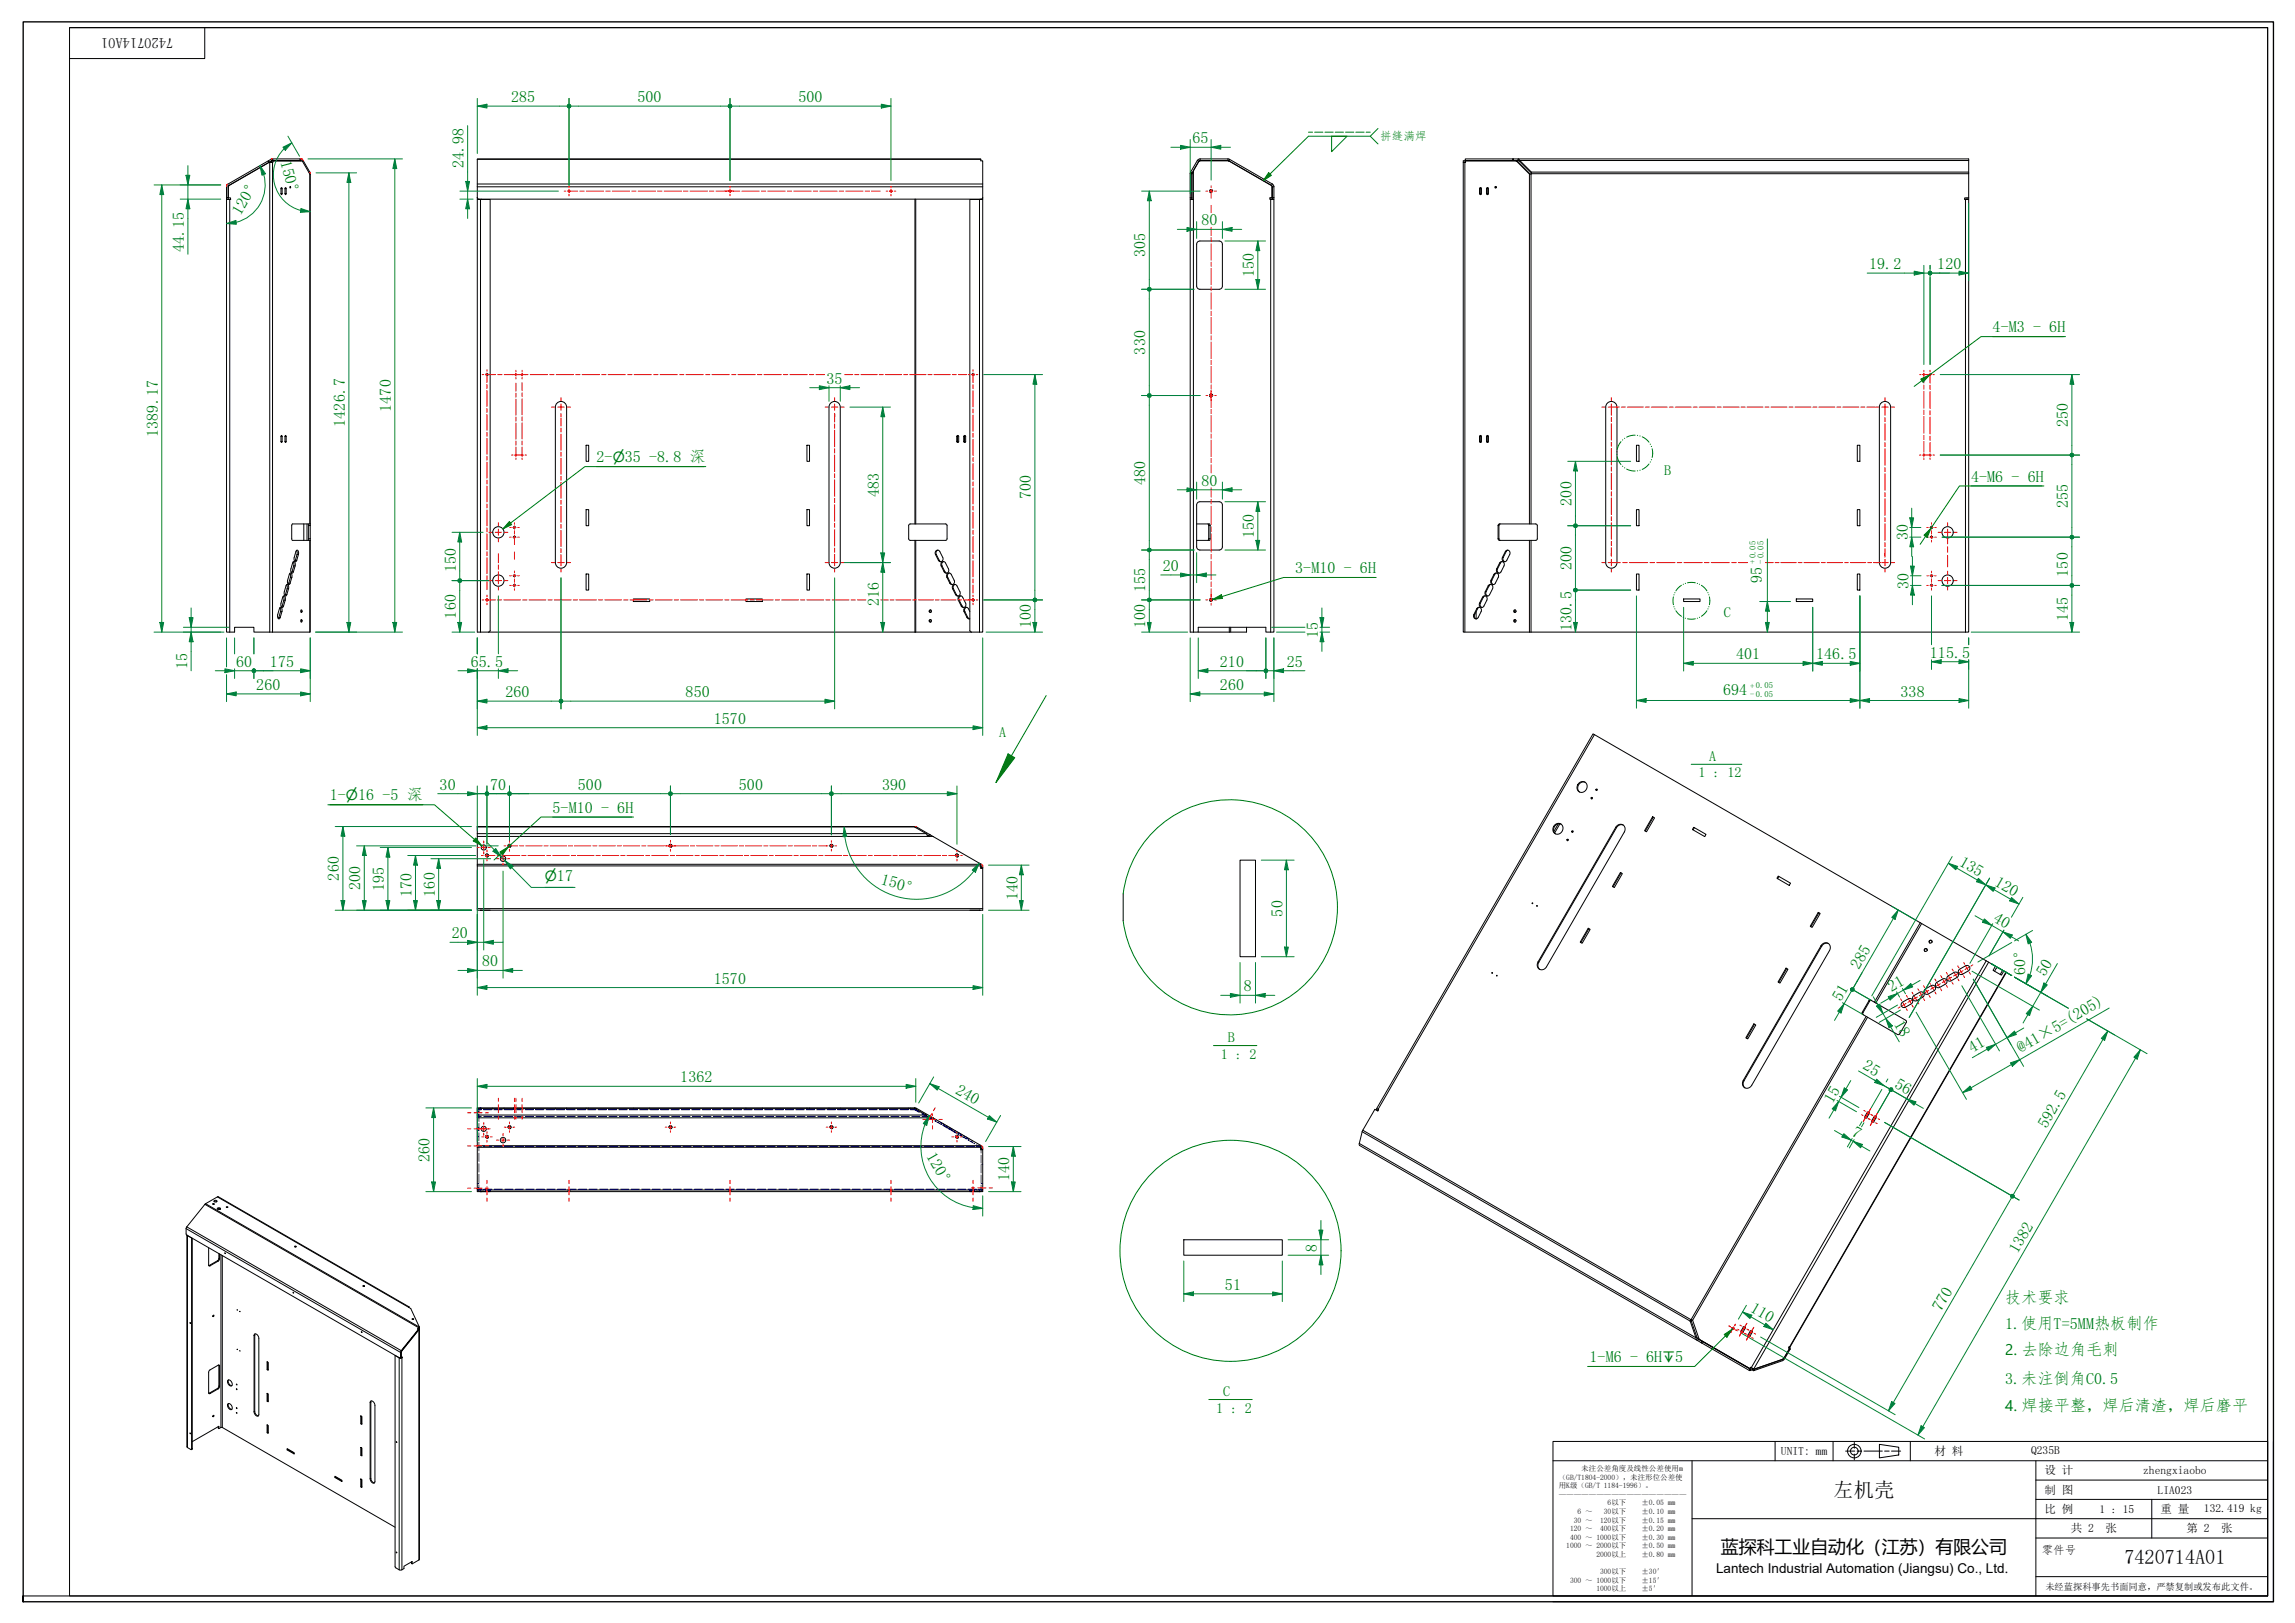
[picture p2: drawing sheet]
<svg xmlns="http://www.w3.org/2000/svg" width="594mm" height="420mm" viewBox="0 0 594 420" stroke-linecap="round" stroke-linejoin="round" font-family="sans-serif">
<defs><g id="words">
<g font-size="5.2">
<text x="474.6" y="387.5">左机壳</text>
<text x="549.9" y="405">7420714A01</text>
</g>
<text font-size="4.6" x="445.5" y="402.1">蓝探科工业自动化（江苏）有限公司</text>
<g font-size="4.2" fill="#008000">
<text x="132.3" y="26.4">285</text>
<text x="165" y="26.4">500</text>
<text x="206.7" y="26.4">500</text>
<text x="72.6" y="41.9" transform="rotate(75 72.6 41.9)">150°</text>
<text x="308.7" y="37.1">65</text>
<text x="120" y="43.5" transform="rotate(-90 120 43.5)">24.98</text>
<text x="62.2" y="56" transform="rotate(-60 62.2 56)">120°</text>
<text x="311" y="58.3">80</text>
<text x="47.6" y="65.3" transform="rotate(-90 47.6 65.3)">44.15</text>
<text x="296.5" y="66.6" transform="rotate(-90 296.5 66.6)">305</text>
<text x="324.6" y="71.8" transform="rotate(-90 324.6 71.8)">150</text>
<text x="483.8" y="69.6">19.2</text>
<text x="501.5" y="69.7">120</text>
<text x="515.8" y="86">4-M3 - 6H</text>
<text x="296.5" y="91.8" transform="rotate(-90 296.5 91.8)">330</text>
<text x="214" y="99.3">35</text>
<text x="101.2" y="106.6" transform="rotate(-90 101.2 106.6)">1470</text>
<text x="40.8" y="113.1" transform="rotate(-90 40.8 113.1)">1389.17</text>
<text x="89.3" y="110.5" transform="rotate(-90 89.3 110.5)">1426.7</text>
<text x="535.3" y="110.5" transform="rotate(-90 535.3 110.5)">250</text>
<text x="154.4" y="119.7">2-</text>
<text x="161.7" y="119.7">35 -8.8 深</text>
<text x="296.5" y="125.5" transform="rotate(-90 296.5 125.5)">480</text>
<text x="311" y="125.8">80</text>
<text x="510.2" y="124.7">4-M6 - 6H</text>
<text x="227.5" y="128.7" transform="rotate(-90 227.5 128.7)">483</text>
<text x="266.9" y="129.3" transform="rotate(-90 266.9 129.3)">700</text>
<text x="406.8" y="130.9" transform="rotate(-90 406.8 130.9)">200</text>
<text x="535.3" y="131.6" transform="rotate(-90 535.3 131.6)">255</text>
<text x="324.6" y="139.3" transform="rotate(-90 324.6 139.3)">150</text>
<text x="493.8" y="139.9" transform="rotate(-90 493.8 139.9)">30</text>
<text x="118" y="148" transform="rotate(-90 118 148)">150</text>
<text x="301" y="147.8">20</text>
<text x="335.3" y="148.4">3-M10 - 6H</text>
<text x="406.8" y="147.6" transform="rotate(-90 406.8 147.6)">200</text>
<text x="535.3" y="149.3" transform="rotate(-90 535.3 149.3)">150</text>
<text x="296.5" y="153.2" transform="rotate(-90 296.5 153.2)">155</text>
<text x="456.1" y="150.9" transform="rotate(-90 456.1 150.9)">95</text>
<text x="494" y="152.4" transform="rotate(-90 494 152.4)">30</text>
<text x="118" y="160.1" transform="rotate(-90 118 160.1)">160</text>
<text x="227.5" y="156.9" transform="rotate(-90 227.5 156.9)">216</text>
<text x="535.3" y="160.7" transform="rotate(-90 535.3 160.7)">145</text>
<text x="266.9" y="162.6" transform="rotate(-90 266.9 162.6)">100</text>
<text x="296.5" y="162.6" transform="rotate(-90 296.5 162.6)">100</text>
<text x="341.2" y="165.1" transform="rotate(-90 341.2 165.1)">15</text>
<text x="406.8" y="163.4" transform="rotate(-90 406.8 163.4)">130.5</text>
<text x="48.4" y="173.2" transform="rotate(-90 48.4 173.2)">15</text>
<text x="61.1" y="172.6">60</text>
<text x="69.9" y="172.6">175</text>
<text x="121.9" y="172.6">65.5</text>
<text x="315.8" y="172.6">210</text>
<text x="333.1" y="172.6">25</text>
<text x="449.4" y="170.7">401</text>
<text x="470.1" y="170.7">146.5</text>
<text x="499.6" y="170.3">115.5</text>
<text x="66.3" y="178.6">260</text>
<text x="315.8" y="178.6">260</text>
<text x="446" y="179.9">694</text>
<text x="130.8" y="180.5">260</text>
<text x="177.5" y="180.5">850</text>
<text x="492" y="180.3">338</text>
<text x="184.8" y="187.4">1570</text>
<text x="85.4" y="207.2">1-</text>
<text x="92.7" y="207.2">16 -5 深</text>
<text x="113.8" y="204.4">30</text>
<text x="126.9" y="204.4">70</text>
<text x="149.6" y="204.4">500</text>
<text x="191.2" y="204.4">500</text>
<text x="228.3" y="204.4">390</text>
<text x="143" y="210.4">5-M10 - 6H</text>
<text x="87.7" y="227.9" transform="rotate(-90 87.7 227.9)">260</text>
<text x="507" y="223.8" transform="rotate(30 507 223.8)">135</text>
<text x="93.3" y="230.4" transform="rotate(-90 93.3 230.4)">200</text>
<text x="99.4" y="230.7" transform="rotate(-90 99.4 230.7)">195</text>
<text x="106.5" y="232.2" transform="rotate(-90 106.5 232.2)">170</text>
<text x="112.5" y="232.1" transform="rotate(-90 112.5 232.1)">160</text>
<text x="144.2" y="228">17</text>
<text x="227.8" y="228.9" transform="rotate(15 227.8 228.9)">150°</text>
<text x="263.4" y="232.9" transform="rotate(-90 263.4 232.9)">140</text>
<text x="516.1" y="229.1" transform="rotate(30 516.1 229.1)">120</text>
<text x="332" y="237.3" transform="rotate(-90 332 237.3)">50</text>
<text x="515.7" y="238.5" transform="rotate(30 515.7 238.5)">40</text>
<text x="117" y="242.9">20</text>
<text x="124.8" y="250.2">80</text>
<text x="481.2" y="251.1" transform="rotate(-60 481.2 251.1)">285</text>
<text x="184.8" y="254.6">1570</text>
<text x="321.9" y="256.6">8</text>
<text x="489.6" y="256.9" transform="rotate(-30 489.6 256.9)">21</text>
<text x="524.2" y="252.5" transform="rotate(-90 524.2 252.5)">60°</text>
<text x="529.3" y="253" transform="rotate(-60 529.3 253)">50</text>
<text x="476.5" y="259.3" transform="rotate(-60 476.5 259.3)">51</text>
<text x="490.2" y="265.1" transform="rotate(60 490.2 265.1)">18</text>
<text x="510.5" y="272.7" transform="rotate(-30 510.5 272.7)">41</text>
<text x="523.1" y="272.6" transform="rotate(-30 523.1 272.6)">@41×5=(205)</text>
<text x="176.1" y="280.2">1362</text>
<text x="482" y="276.6" transform="rotate(30 482 276.6)">25</text>
<text x="490.2" y="281.3" transform="rotate(30 490.2 281.3)">56</text>
<text x="247.1" y="283" transform="rotate(30 247.1 283)">240</text>
<text x="474.3" y="285.9" transform="rotate(-60 474.3 285.9)">15</text>
<text x="479.1" y="293.9" transform="rotate(30 479.1 293.9)">7</text>
<text x="529.8" y="292.3" transform="rotate(-60 529.8 292.3)">592.5</text>
<text x="239.7" y="299.2" transform="rotate(60 239.7 299.2)">120°</text>
<text x="111.2" y="300.8" transform="rotate(-90 111.2 300.8)">260</text>
<text x="261.3" y="305.8" transform="rotate(-90 261.3 305.8)">140</text>
<text x="340.9" y="324" transform="rotate(-90 340.9 324)">8</text>
<text x="522.3" y="324.8" transform="rotate(-60 522.3 324.8)">1382</text>
<text x="317.1" y="333.9">51</text>
<text x="452.8" y="339.5" transform="rotate(30 452.8 339.5)">110</text>
<text x="502.4" y="339.7" transform="rotate(-60 502.4 339.7)">770</text>
<text x="519" y="337.2">技术要求</text>
<text x="519" y="343.9">1.使用T=5MM热板制作</text>
<text x="411.5" y="352.6">1-M6 - 6H</text>
<text x="433.6" y="352.6">5</text>
<text x="519" y="358.3">3.未注倒角C0.5</text>
</g>
<g font-size="4" fill="#008000">
<text x="519" y="350.8">2.去除边角毛刺</text>
<text x="519" y="365.2">4.焊接平整，焊后清渣，焊后磨平</text>
</g>
<text font-size="3.7" x="44.9" y="9.8" transform="rotate(180 44.9 9.8)">7420714A01</text>
<g font-size="3.7" fill="#008000">
<text x="158.6" y="119.7">⌀</text>
<text x="430.8" y="122.9">B</text>
<text x="446.2" y="159.8">C</text>
<text x="258.7" y="190.9">A</text>
<text x="442.5" y="197">A</text>
<text x="439.7" y="201.3">1 : 12</text>
<text x="89.6" y="207.2">⌀</text>
<text x="141" y="228">⌀</text>
<text x="317.9" y="269.8">B</text>
<text x="316" y="274.1">1 : 2</text>
<text x="430.3" y="352.6">↧</text>
<text x="314.8" y="365.7">1 : 2</text>
<text x="316.7" y="361.4">C</text>
</g>
<text font-size="3.5" x="444.2" y="407.3">Lantech Industrial Automation (Jiangsu) Co., Ltd.</text>
<text font-size="3" fill="#008000" x="357.3" y="36.3">拼缝满焊</text>
<g font-size="3">
<text x="461" y="376.7">UNIT: mm</text>
<text x="500.8" y="376.7">材 料</text>
<text x="525.8" y="376.5">Q235B</text>
<text x="529.3" y="381.7">设 计</text>
<text x="554.8" y="381.5">zhengxiaobo</text>
<text x="529.3" y="386.7">制 图</text>
<text x="558.5" y="386.7">LIA023</text>
<text x="529.3" y="391.7">比 例</text>
<text x="543.5" y="391.7">1 : 15</text>
<text x="559.3" y="391.8">重 量</text>
<text x="570.5" y="391.5">132.419 kg</text>
<text x="536" y="396.7">共 2</text>
<text x="545" y="396.7">张</text>
<text x="566" y="396.7">第 2</text>
<text x="575" y="396.7">张</text>
<text x="528.5" y="402.2">零件号</text>
</g>
<text font-size="2.4" x="529.5" y="411.5">未经蓝探科事先书面同意，严禁复制或发布此文件。</text>
<g font-size="2.2" fill="#008000">
<text x="454.4" y="146" transform="rotate(-90 454.4 146)">+0.05</text>
<text x="456.5" y="146" transform="rotate(-90 456.5 146)">-0.05</text>
<text x="453.1" y="178.3">+0.05</text>
<text x="453.1" y="180.4">-0.05</text>
</g>
<g font-size="1.9">
<text x="403.5" y="383.1">（GB/T1804-2000），未注形位公差使</text>
<text x="409.3" y="380.8">未注公差角度及线性公差使用m</text>
<text x="403.5" y="385.3">用K级（GB/T 1184-1996）。</text>
<text x="403.5" y="387.5">—————————————————</text>
<text x="416.1" y="389.7">6以下</text>
<text x="424.9" y="389.7">±0.05 mm</text>
<text x="407.4" y="394.2">30 ～</text>
<text x="408.4" y="391.9">6 ～</text>
<text x="414.2" y="394.2">120以下</text>
<text x="415.2" y="391.9">30以下</text>
<text x="424.9" y="391.9">±0.10 mm</text>
<text x="424.9" y="394.2">±0.15 mm</text>
<text x="405.4" y="400.8">1000 ～ 2000以下</text>
<text x="406.4" y="396.4">120 ～</text>
<text x="406.4" y="398.6">400 ～ 1000以下</text>
<text x="414.2" y="396.4">400以下</text>
<text x="424.9" y="396.4">±0.20 mm</text>
<text x="424.9" y="398.6">±0.30 mm</text>
<text x="424.9" y="400.8">±0.50 mm</text>
<text x="413.2" y="403">2000以上</text>
<text x="414.2" y="407.5">300以下</text>
<text x="424.9" y="403">±0.80 mm</text>
<text x="424.9" y="407.5">±30′</text>
<text x="406.4" y="409.7">300 ～ 1000以下</text>
<text x="413.2" y="411.9">1000以上</text>
<text x="424.9" y="409.7">±15′</text>
<text x="424.9" y="411.9">±5′</text>
</g>
</g></defs>
<g fill="none" stroke="#000" stroke-width=".26">
<path d="M58.6 51.6v112h2.1v-1.2h5v1.2h14.6v-23.7M58.6 51.6h.9zM58.8 47.8l10.7-6.2 .2 .4-10.5 6.1-.1 3.5h-.5v-3.2zM59.1 51.2h.6v.4h-.2h.2M59.3 48h.1M59.3 48l-.2 .4 .2-.4M69.6 42.1h1.1v-.5l7.5 .1 2.1 3.4M69.6 42.1l-10.3 5.9M70.3 41.7l-.7 .4M70.3 41.7h.1M70.5 41.6h-.1M70.6 41.1h7.1v.5h-7.1z"/>
<path d="M70.6 41.1l-1.1 .5M70.6 41.6l-.9 .4M72.8 48.6l.2 .2-.1 1.6-.2-.3zM73.9 48.6l.2 .2-.2 1.6-.1-.3zM75.1 48.3v.4zM77.7 41.1l.8 .5M77.7 41.6h.3M77.8 41.6h-7.5v.5M78.5 41.6l1.7 3M78.5 41.6l-.3 .1M80.1 45l.2 .1M80.2 44.6l.1 .4"/>
<path d="M80.2 44.6l-.2 .1M80.3 45.1v94.8M123.5 51.1l.5 .5M123.5 51.1v112.5h130.9v-112h-3.4v111.6l.5 .4M123.5 51.1v-10h130.4v.5h.5v10M123.5 51.6h3.4v111.6l-.4 .4M124 51.6h.1M124 51.6h130M124.6 51.6h.1M254 51.6h.1M254.4 51.1l-.4 .5M308.1 51.2v112.4h2.1v-1.2h17.5v1.2h2.1v-112h-1.1v-.4h.6"/>
<path d="M308.1 51.2h.4M308.9 44.4l-.4 .7M310.4 41.6l7.7 .1M310.7 41.6l-.4 .2-1.4 2.4v7.4h-.8M317.9 41.6l.2 .1M318.1 41.7l11 6.3 .2 .4M328.7 51.2h.6l-.1-3.1-11.1-6.5h-7.4l-.4 .2-1.8 3.1v6.7M329.3 48.4h.1M329.3 51.1v.5h.5v-3.2l-.2-.6-11.3-6.5-7.6-.2-.8 .5-1.8 3.2v6.4M379.3 41.1h13.7v.5h-13.7zM379.3 41.6h-.5v.5M379.3 41.6v.4h-.5"/>
<path d="M383.1 48.6l.4 .2v1.3a.26 .26 0 0 1-.3 .3 .26 .26 0 0 1-.2-.3zM383.3 48.6l-.1 .2 .1 1.6M384.9 48.6l.4 .2v1.3a.26 .26 0 0 1-.3 .3 .26 .26 0 0 1-.2-.3zM385.1 48.6l-.1 .2 .1 1.6M387.2 48.3v.3M393 41.6l.4 .2M393.4 41.6l3 3-.1 .5h-.4l-3.5-3.5M393.4 41.6l-.4-.5h116.6v10.5M393.4 41.6v.2M393.4 41.8l3 3M396.1 45.1l-3.5-3.4-13.2-.1v.5h-.6v121.5h130.8v-112h-1v-.4h1M508.6 51.6h.6"/>
<path d="M509.2 51.2v.4M310 62.6l.6-.2h5a.83 .83 0 0 1 .8 .8v10.9a.84 .84 0 0 1-.8 .8h-5a.83 .83 0 0 1-.8-.8v-10.9zM72.8 112.8l.2 .2-.1 1.6-.2-.3zM73.9 112.7l.2 .3-.2 1.6-.1-.3zM151.7 115.3h.7v4.1h-.7zM208.9 115.3h.6v4.1h-.6zM247.8 112.8l.4 .1v1.4a.26 .26 0 0 1-.3 .3 .26 .26 0 0 1-.2-.3zM248 112.7l-.1 .3 .1 1.5M249.6 112.8l.4 .1v1.4a.25 .25 0 0 1-.3 .3 .25 .25 0 0 1-.2-.3zM249.8 112.7l-.1 .3 .1 1.5M383.1 112.8l.4 .1v1.4a.26 .26 0 0 1-.3 .3 .26 .26 0 0 1-.2-.3zM383.3 112.7l-.1 .3 .1 1.5"/>
<path d="M384.9 112.8l.4 .1v1.4a.26 .26 0 0 1-.3 .3 .26 .26 0 0 1-.2-.3zM385.1 112.7l-.1 .3 .1 1.5M423.6 115.3h.7v4.1h-.7zM480.8 115.3h.6v4.1h-.6zM78.6 135.6v4.3M79.9 135.6v4.3M80.3 135.6h-4.6l-.2 .5 .1 3.7 4.7 .1M151.7 131.9h.7v4.2h-.7zM208.9 131.9h.6v4.2h-.6zM235.3 135.8l.3-.2 9.3 .1 .3 .4-.1 3.6-.3 .2-9.4-.1-.2-.3zM309.8 135.6h3.2l.2 .5-.1 3.7-3.3 .1M310 130.1l.6-.2h5a.83 .83 0 0 1 .8 .8v10.9a.84 .84 0 0 1-.8 .8h-5a.83 .83 0 0 1-.8-.8v-10.9z"/>
<path d="M312.7 135.6l.2 .5v3.4l-.2 .4M387.9 135.8l9.8-.1 .2 .4v3.6l-.4 .2h-9.4l-.3-.4zM388.4 135.6l-.4 .5v3.4l.4 .4M423.6 131.9h.7v4.2h-.7zM480.8 131.9h.6v4.2h-.6zM72.5 157.3l.1 .9-.6 1.9M72.5 157.3a.65 .65 0 0 1 .6 .4 .65 .65 0 0 1-.1 .6l-.5 1.5a.36 .36 0 0 1-.4 .4 .36 .36 0 0 1-.2-.5zM73.3 154.3l.2 .9-.6 2M73.4 154.3a.65 .65 0 0 1 .5 .4 .65 .65 0 0 1-.1 .7l-.4 1.5a.36 .36 0 0 1-.4 .4 .36 .36 0 0 1-.3-.6zM74.2 151.4l.2 .9-.7 1.9M74.2 151.4a.65 .65 0 0 1 .6 .3 .65 .65 0 0 1-.1 .7l-.5 1.5a.36 .36 0 0 1-.4 .4 .36 .36 0 0 1-.2-.5zM75 148.4l.2 .9-.6 2"/>
<path d="M75.1 148.4a.64 .64 0 0 1 .5 .4 .64 .64 0 0 1-.1 .7l-.4 1.5a.36 .36 0 0 1-.4 .3 .36 .36 0 0 1-.3-.5zM75.9 145.5l.2 .9-.6 1.9M75.9 145.4a.65 .65 0 0 1 .6 .4 .65 .65 0 0 1-.1 .7l-.4 1.5a.36 .36 0 0 1-.5 .4 .36 .36 0 0 1-.2-.5zM76.7 142.5l.2 .9-.6 1.9M76.8 142.5a.65 .65 0 0 1 .5 .4 .65 .65 0 0 1-.1 .6l-.4 1.6a.36 .36 0 0 1-.4 .3 .36 .36 0 0 1-.3-.5zM77.9 157.9l.3 .2-.2 .5-.2-.3zM143.8 145.6a1.46 1.46 0 0 0 1.4 1.5 1.46 1.46 0 0 0 1.5-1.5M143.8 145.6v-40.2a1.46 1.46 0 0 1 1.4-1.5 1.46 1.46 0 0 1 1.5 1.5v40.2M151.7 148.6h.7v4.2h-.7zM163.9 155.1h4.3v.6h-4.3zM193.1 155.1h4.2v.6h-4.2zM208.9 148.6h.6v4.2h-.6z"/>
<path d="M214.6 145.6a1.46 1.46 0 0 0 1.4 1.5 1.46 1.46 0 0 0 1.5-1.5M214.6 145.6v-40.2a1.46 1.46 0 0 1 1.4-1.5 1.46 1.46 0 0 1 1.5 1.5v40.2M240.9 157.9a.37 .37 0 0 0 0 .7M242.3 142.6a.6 .6 0 0 1 1 .2l.7 1.5a.68 .68 0 0 1-.1 1 .68 .68 0 0 1-1-.2l-.8-1.7zM242.8 142.4a.78 .78 0 0 0-.4 1.1l.8 1.7 .4 .2M243.8 145.5a.6 .6 0 0 1 1 .2l.7 1.6a.68 .68 0 0 1-.1 .9 .68 .68 0 0 1-1-.2l-.8-1.6zM244.3 145.4l-.5 .4v.6l.9 1.7 .4 .3M245.3 148.5a.6 .6 0 0 1 .9 .2l.8 1.5a.68 .68 0 0 1-.2 1 .68 .68 0 0 1-.9-.2l-.8-1.7zM245.8 148.3l-.4 .3-.1 .7 .8 1.8 .4 .2M246.8 151.4a.6 .6 0 0 1 .9 .3l.8 1.5a.68 .68 0 0 1-.2 1 .68 .68 0 0 1-.9-.3l-.9-1.6zM247.3 151.3a.78 .78 0 0 0-.5 1.1l.8 1.6 .4 .3M248.3 154.4a.6 .6 0 0 1 .9 .2l.8 1.5a.68 .68 0 0 1-.2 1 .68 .68 0 0 1-1-.2l-.8-1.7z"/>
<path d="M248.7 154.3l-.4 .3-.1 .6 .9 1.8 .4 .3M250.2 157.2a.77 .77 0 0 0-.4 1.1l.8 1.7 .4 .2M251 158.3l-.3-.7a.68 .68 0 0 0-1-.3 .68 .68 0 0 0-.2 1l.9 1.7 .6 .2M382.1 158.3v1.9M382.5 157.4a.69 .69 0 0 1 .8 0 .69 .69 0 0 1 .1 .9l-.8 1.5a.68 .68 0 0 1-.9 .3 .68 .68 0 0 1-.2-1zM382.9 157.2l-.4 .4-.9 1.8a.74 .74 0 0 0 .6 .8M383.9 154.4a.69 .69 0 0 1 .9 .1 .69 .69 0 0 1 .1 .9l-.8 1.5a.68 .68 0 0 1-.9 .2 .68 .68 0 0 1-.2-1zM384.4 154.3l-.4 .2-.8 1.8v.5l.5 .5M385.3 151.5a.68 .68 0 0 1 .9 0 .68 .68 0 0 1 .2 .9l-.8 1.5a.68 .68 0 0 1-1 .3 .68 .68 0 0 1-.1-1zM385.9 151.3l-.4 .3-.9 1.7 .1 .6 .4 .4M386.9 148.5a.69 .69 0 0 1 .9 .1 .69 .69 0 0 1 0 .9l-.7 1.5a.68 .68 0 0 1-1 .2 .68 .68 0 0 1-.1-1zM387.4 148.3l-.4 .3-.9 1.8 .1 .6 .4 .3"/>
<path d="M388.4 145.5a.69 .69 0 0 1 .9 .1 .69 .69 0 0 1 0 .9l-.7 1.5a.68 .68 0 0 1-1 .2 .68 .68 0 0 1-.2-.9zM388.9 145.4l-.4 .2-.9 1.8v.6l.5 .4M389.9 142.6a.69 .69 0 0 1 .8 .1 .69 .69 0 0 1 .1 .8l-.8 1.6a.68 .68 0 0 1-.9 .2 .68 .68 0 0 1-.2-1zM390.3 142.4l-.4 .3-.9 1.9a.74 .74 0 0 0 .6 .8M392.2 157.9a.37 .37 0 0 0 0 .7M415.6 145.6a1.46 1.46 0 0 0 1.5 1.5 1.46 1.46 0 0 0 1.5-1.5M415.7 145.6l-.1-40.2a1.46 1.46 0 0 1 1.5-1.5 1.46 1.46 0 0 1 1.5 1.5v40.2M423.6 148.6h.7v4.2h-.7zM435.8 155.1h4.3v.6h-4.3zM465 155.1h4.2v.6h-4.2zM480.8 148.6h.6v4.2h-.6zM486.5 145.6a1.46 1.46 0 0 0 1.4 1.5 1.46 1.46 0 0 0 1.5-1.5"/>
<path d="M486.5 145.6v-40.2a1.46 1.46 0 0 1 1.4-1.5 1.46 1.46 0 0 1 1.5 1.5v40.2M77.9 160.4l.3 .2-.2 .5-.2-.3zM240.9 160.4a.37 .37 0 0 0 0 .7M322.7 162.4v1.2h-12.5M392.2 160.4a.37 .37 0 0 0 0 .7M236.8 214l3 1.8 .4 .7 1.4 .1M236.8 214l.5 .1M236.8 214h-113.3v21.6h130.9v-11h-.5M236.8 214v.1M237.3 214.1l4.3 2.5M237.3 214.1l-.2 .2M240 216.1l.7 .4"/>
<path d="M241.6 216.6l12.3 7.1v1.1h.5M402.5 213.6a1.31 1.31 0 0 1 2 .1 1.31 1.31 0 0 1-.6 2 1.29 1.29 0 0 1-1.8-.3 1.29 1.29 0 0 1 .4-1.8zM403.4 213.3l-1.2 2M403.8 213.3l-1.4 2.4M404.1 213.4a1.49 1.49 0 0 0-1.7 .6 1.49 1.49 0 0 0 .2 1.9M406 217.4l-.2 .2M407.2 215.2l-.2 .3M408.7 202.8a1.31 1.31 0 0 1 2 .1 1.31 1.31 0 0 1-.5 1.9 1.29 1.29 0 0 1-1.8-.2 1.29 1.29 0 0 1 .3-1.8zM410.3 202.5a1.49 1.49 0 0 0-1.7 .7 1.49 1.49 0 0 0 .3 1.8M412.2 206.5l-.2 .3M413.5 204.4l-.2 .2M418.5 213.8a1.25 1.25 0 0 1 1.8-.1 1.25 1.25 0 0 1 .1 1.7l-20.1 34.9a1.28 1.28 0 0 1-1.8 .6 1.28 1.28 0 0 1-.4-1.9z"/>
<path d="M420.2 213.6a1.4 1.4 0 0 0-1.8 .7l-20.1 34.8a1.39 1.39 0 0 0 .3 1.9M427.8 211.4l.5 .3-2.1 3.6-.5-.3zM428 211.5l-2.1 3.6M438.4 214.2l3.2 1.8-.3 .6-3.2-1.9zM438.6 214.3l-.3 .5M124.4 235.6h.1M124.4 235.6h2.5M251 235.6h2.6M253.6 235.6h-.1M253.9 224.2l.1 .4M253.9 223.7l.4 .5 .1 .4M290.7 231.4v7"/>
<path d="M321 222.7h4v25h-4zM419.5 225.9l.5 .3-2.1 3.6-.5-.3zM419.6 226l-2 3.6M460.3 226.8l3.2 1.8-.3 .6-3.2-1.8zM460.5 226.9l-.3 .6M470.7 236.2l.5 .3-2.1 3.6-.5-.3zM470.8 236.3l-2 3.6M411.1 240.3l.5 .3-2.1 3.6-.5-.3zM411.3 240.4l-2.1 3.6M462.3 250.6l.5 .3-2 3.6-.5-.3zM462.5 250.7l-2.1 3.6M471.6 244.5a1.25 1.25 0 0 1 1.8-.2 1.25 1.25 0 0 1 .2 1.8l-20.2 34.9a1.28 1.28 0 0 1-1.8 .6 1.28 1.28 0 0 1-.3-1.9z"/>
<path d="M473.3 244.3a1.39 1.39 0 0 0-1.7 .6l-20.2 34.9a1.39 1.39 0 0 0 .3 1.8M483.8 259l.5-.1 9.2 5.4v.4l-1.9 3.1h-.4l-9.1-5.3v-.4zM484.5 259l-.5 .2-1.8 3 .1 .5M492.3 259.6l1.7-1a.75 .75 0 0 1 1 .2 .75 .75 0 0 1-.2 1.1l-1.6 .8a.75 .75 0 0 1-.9-.1 .75 .75 0 0 1 0-1zM496.2 259l1.5-.8a.75 .75 0 0 0 .3-1.1 .75 .75 0 0 0-1-.2l-1.6 .8a.75 .75 0 0 0-.2 1.1 .75 .75 0 0 0 1 .2M498.2 256.2l1.7-1a.75 .75 0 0 1 1 .2 .75 .75 0 0 1-.2 1.1l-1.5 .8a.75 .75 0 0 1-1-.1 .75 .75 0 0 1 0-1zM501.1 254.5l1.8-1.1a.75 .75 0 0 1 1 .3 .75 .75 0 0 1-.3 1l-1.5 .9a.75 .75 0 0 1-.9-.1 .75 .75 0 0 1-.1-1zM505.8 251.7a.75 .75 0 0 1 1.1 .3 .75 .75 0 0 1-.3 1l-1.5 .9a.75 .75 0 0 1-1.1-.3 .75 .75 0 0 1 .3-1l1.5-.9M507.1 251.1l1.7-1.1a.75 .75 0 0 1 1 .3 .75 .75 0 0 1-.3 1l-1.5 .9a.75 .75 0 0 1-.9-.2 .75 .75 0 0 1 0-.9zM518.4 251.2l.3 .2-.6 1.1-2.2-1.3 .6-1.1-104.1-60.1-56 97 .5 .3-.2 .3-.8-.4-3.1 5.4-1 3.7 87.6 50.7-.4-.7M518.4 251.2l-1.3-.7-.8 .9M518.4 251.2l-.6 1.1"/>
<path d="M518.7 251.4l.6 .3-56 97-.1-.1-.2 .4 .2 .1-1.5 2.6-7.6 2.7-.9-.5-.2 .4-13-7.5-1.9-5-.3-.2-.3 .4M454 265.1l.5 .2-2.1 3.7-.5-.3zM454.2 265.2l-2.1 3.6M236.8 286.8l3 1.9 .4 .7h1.4M236.8 286.8l.5 .1M236.8 286.8h-113.3v21.7h130.9v-11.1h-.5M236.8 286.8v.2M237.3 286.9l4.3 2.5M237.3 286.9l-.2 .2M240 289l.7 .4M241.6 289.4l12.3 7.1v1.2h.5M253.9 297l.1 .4"/>
<path d="M253.9 296.5l.4 .5 .1 .4M356.5 287l-.2 .4M356.8 287.2l-.2 .4M483.4 288l.4-.1 .1 .4-.7 1-.4 .2-.1-.4zM485.2 289l.4-.1 .1 .4-.7 1.1-.4 .1-.1-.4zM55.1 311.8h.3M55.4 311.1l.4-.2 .3 .2M55.4 310.9a.33 .33 0 0 1 .5-.2 .33 .33 0 0 1 .1 .4h-.5zM56.3 313l.3-.1 .4 .1M56.3 312.8a.35 .35 0 0 1 .5-.2 .35 .35 0 0 1 .1 .5h-.5zM58.7 312.6h.2M124.4 308.5h.1"/>
<path d="M124.4 308.5h2.5M251 308.5h2.6M253.6 308.5h-.1M49.6 320.5l-1.2-.7v54.7l1.1 .8 .1-54.8M49.8 320.5v54.5l-.3 .3M54 323l.1 4.7 2.5-1.3 .2-.5v-1.3M56.7 324.5l-.2 1.7-2.5 1.4M58.2 324.3l.1 .2zM75.9 334.5l.1 .2zM76.3 322.8h.3M94 333h.2M105.9 338.3l-49.4-28.5-3.4 1.9-4.9 6.1v1.6l.2 .3 55.1 31.9 .2-.1 .1-1.8 4.5-5.5 .1 .1-4.5 5.7"/>
<path d="M105.9 338.3l-.1 .1 .5 .4 2.2 4.9M105.9 338.3l-.1 .1M306.4 320.9h25.5v4h-25.5zM49.2 342.4l.1 .2zM54.2 354.7l2.3-1.3 .3 .1v5.6l-.3 .4-2.3 1.3-.2-.2v-5.3zM55.2 340.5l-.1 .2M56.6 353.4v5.6l-.3 .4-2.3 1.3M59 357.3a.9 .9 0 0 1 .9 .5 .9 .9 0 0 1-.1 1 1.12 1.12 0 0 1-.8-1.5zM59.2 357.2a1.12 1.12 0 0 0 .8 1.5M61.2 359.5l.1 .3zM61.2 358.3l.1 .2zM65.9 345.4a.93 .93 0 0 1 1.1 1.1v19.9a.77 .77 0 0 1-.9 0 .77 .77 0 0 1-.3-.8z"/>
<path d="M66 345.3l-.1 20.1 .4 .8 .6 .3M69.1 352.5l.3 .2v2l-.3-.1zM69.3 352.6l.1 1.9M69.3 354.5l-.2 .1M93.5 344.8l.2 .1zM102.3 350.9v54.7l1 .8h.6l.7-.3v-.6l2.1-1.3v.7l-.2-.1v-.5M102.3 350.9l1.2 .7M103.9 351.4l.2-.1v.2M103.9 350v1.4M103.9 351.4h.1M103.9 351.4l.2 .1-.5 .1 .3-.2M106.8 341.6h.2"/>
<path d="M108.3 344.3h.1M108.3 344.3l-4.4 5.7M108.5 343.7l-.3 .4M108.5 343.7l.1 .5-.3 .1M108.5 343.9l-.2 .1M108.5 343.5l-.4 .5 .2 .2v-.2M108.6 344.1v59.5l-1.9 1.3M437.5 342l.3-.1 1.5 4.3M437.5 342l1.5 4.3M437.7 341.6l.3 .1M437.9 341.7l-.1 .2M439.3 346.2l.3 .5"/>
<path d="M439.3 346.2l-.3 .1M439.6 346.7l13.4 7.7-.2 .4-13.4-7.8zM451.3 343.5l.4-.1 .1 .4-.6 1.1-.4 .1-.2-.4zM452.8 354.8h.1M453.1 344.6l.4-.1 .1 .4-.6 1.1-.4 .1-.1-.4zM453.5 354.6l-.7 .2M453.6 354.3l-.6 .1M454 354.5l7.6-2.6 1.6-2.7-.1-.5 .3 .2v.4l-1.9 2.9-7.6 2.7zM454 354.5l-.4-.2-.1 .3 .4 .3M49.2 371l.1 .2zM55.2 366.4l-.1 .2M56.5 369.3v.4l.2 .1v-.6l-6.9 4"/>
<path d="M56.7 369.8l.8-.3 44.8 25.9M59 363.4a.9 .9 0 0 1 .9 .5 .9 .9 0 0 1-.1 1 1.12 1.12 0 0 1-.8-1.5zM59.2 363.3a1.11 1.11 0 0 0 .8 1.5M61.2 365.7l.1 .2zM61.2 364.4l.1 .3zM69.1 360.7l.3 .2v2l-.3-.2zM69.1 368.9l.3 .1v2.1l-.3-.2zM69.3 360.8l.1 1.9M69.3 369l.1 1.9M69.3 370.8l-.2 .1M69.3 362.6l-.2 .1M74.3 375l1.8 1.1v.3l-1.8-1.1z"/>
<path d="M74.5 375.1l1.6 1.1M74.5 375.2l-.2 .1M93.4 366.5l.3 .2v2l-.3-.1zM93.4 374.7l.3 .2v2l-.3-.2zM93.6 366.6l.1 1.9M93.6 374.8l.1 1.9M93.6 376.6l-.2 .1M93.6 368.5l-.2 .1M95.9 362.8a.92 .92 0 0 1 1.2 1l-.1 19.8a.6 .6 0 0 1-.7 .3 .6 .6 0 0 1-.4-.6zM96.1 362.7l-.1 20 .3 .8 .7 .4M102.6 373.2l.1 .2zM86.7 382.2l1.8 1v.3l-1.8-1z"/>
<path d="M86.9 382.3l1.6 1M86.9 382.4l-.2 .1M93.4 382.9l.3 .1v2.1l-.3-.2zM93.6 383l.1 1.9M93.6 384.8l-.2 .1M102.6 401.8l.1 .2z"/>
<circle cx="147.3" cy="49.5" r=".21"/>
<circle cx="189" cy="49.5" r=".21"/>
<circle cx="230.6" cy="49.5" r=".21"/>
<circle cx="313.5" cy="49.5" r=".35"/>
<circle cx="387.1" cy="48.5" r=".19"/>
<circle cx="126" cy="97" r=".21"/>
<circle cx="133.5" cy="97" r=".1"/>
<circle cx="135.2" cy="97" r=".1"/>
<circle cx="251.9" cy="97" r=".21"/>
<circle cx="498" cy="97" r=".1"/>
<circle cx="499.6" cy="97" r=".1"/>
<circle cx="133.5" cy="117.8" r=".1"/>
<circle cx="135.2" cy="117.8" r=".1"/>
<circle cx="313.5" cy="102.4" r=".35"/>
<circle cx="498" cy="117.8" r=".1"/>
<circle cx="499.6" cy="117.8" r=".1"/>
<circle cx="129" cy="137.8" r="1.46"/>
<circle cx="133.2" cy="136.6" r=".21"/>
<circle cx="133.2" cy="139.1" r=".21"/>
<circle cx="500" cy="139.1" r=".21"/>
<circle cx="500" cy="136.6" r=".21"/>
<circle cx="504.2" cy="137.8" r="1.46"/>
<circle cx="126" cy="155.3" r=".21"/>
<circle cx="129" cy="150.3" r="1.46"/>
<circle cx="133.2" cy="149.1" r=".21"/>
<circle cx="133.2" cy="151.6" r=".21"/>
<circle cx="240.8" cy="158.2" r=".33"/>
<circle cx="251.9" cy="155.3" r=".21"/>
<circle cx="313.5" cy="155.3" r=".35"/>
<circle cx="392.1" cy="158.2" r=".33"/>
<circle cx="500" cy="151.6" r=".21"/>
<circle cx="500" cy="149.1" r=".21"/>
<circle cx="504.2" cy="150.3" r="1.46"/>
<circle cx="240.8" cy="160.7" r=".33"/>
<circle cx="392.1" cy="160.7" r=".33"/>
<circle cx="125.2" cy="219.4" r=".67"/>
<circle cx="131.9" cy="219" r=".35"/>
<circle cx="173.5" cy="219" r=".35"/>
<circle cx="215.2" cy="219" r=".35"/>
<circle cx="405.8" cy="217.5" r=".19"/>
<circle cx="407" cy="215.3" r=".19"/>
<circle cx="412" cy="206.6" r=".19"/>
<circle cx="413.3" cy="204.5" r=".19"/>
<circle cx="126" cy="221.5" r=".35"/>
<circle cx="130.2" cy="222.3" r=".71"/>
<circle cx="247.7" cy="221.5" r=".35"/>
<circle cx="396.7" cy="233.9" r=".1"/>
<circle cx="397.9" cy="234.5" r=".1"/>
<circle cx="386.3" cy="251.9" r=".1"/>
<circle cx="387.5" cy="252.6" r=".1"/>
<circle cx="498.5" cy="246" r=".35"/>
<circle cx="499.8" cy="243.8" r=".35"/>
<circle cx="125.2" cy="292.2" r=".67"/>
<circle cx="126" cy="294.3" r=".35"/>
<circle cx="130.2" cy="295.1" r=".71"/>
<circle cx="131.9" cy="291.8" r=".35"/>
<circle cx="173.5" cy="291.8" r=".35"/>
<circle cx="215.2" cy="291.8" r=".35"/>
<circle cx="247.7" cy="294.3" r=".35"/>
<circle cx="55.2" cy="311.7" r=".18"/>
<circle cx="58.8" cy="312.5" r=".18"/>
<circle cx="61.4" cy="339.1" r=".05"/>
<circle cx="62.1" cy="339.5" r=".05"/>
<circle cx="76.4" cy="322.7" r=".18"/>
<circle cx="94.1" cy="332.9" r=".18"/>
<circle cx="55.2" cy="340.6" r=".18"/>
<circle cx="61.4" cy="349.3" r=".05"/>
<circle cx="62.1" cy="349.7" r=".05"/>
<circle cx="106.8" cy="341.5" r=".18"/>
<circle cx="448.6" cy="343.9" r=".21"/>
<circle cx="55.2" cy="366.5" r=".18"/>
</g>
<g fill="none" stroke="#000" stroke-width=".26">
<path d="M58.6 51.1h.5M59.5 51.6h.1M59.5 51.6v112M69.8 42.1v121.5M70.1 41.3l.2 .3M70.5 41.1v.5M70.5 42.1v121.5M72.7 50.1h.3M72.7 48.8h.3M73.8 50.1h.3M73.8 48.8h.3M77.7 41.1v.5"/>
<path d="M80.2 45.1v90.5M123.5 48.4h130.9M123.5 47.6h130.9M123.5 41.3h130.4M124.4 51.6v112M147.1 49.5v-.2h.3l.1 .3-.2 .1M188.7 49.5l.1-.2h.3l.1 .3-.2 .1M230.4 49.5v-.2h.4v.3l-.1 .1M236.8 51.6v84M237 51.6v84M253.6 51.6v112M253.8 51.6h.1"/>
<path d="M308.1 45h.4M308.2 44.6l.4 .2M308.6 45.1v6.5M308.9 51.6v112M309.9 41.6l.5 .1M310.7 41.1v.5M313.9 49.4a.42 .42 0 0 0-.5-.3 .42 .42 0 0 0-.3 .4 .42 .42 0 0 0 .5 .4M317.9 41.1v.5M318.3 41.3l-.2 .3M328.9 51.6v112M329.3 48.4h.5M329.3 51.1h.5"/>
<path d="M329.3 47.6l-.2 .4M379.2 42.1v121.5M379.3 41.6h13.9M383 50.1h.2M383 48.8h.2M384.8 50.1h.2M384.8 48.8h.2M387.2 48.4h.1M391.6 41.1v.5M391.8 41.1v.5M392.6 41.7h.2M393.4 41.6h116.2"/>
<path d="M395.9 45.1v90.5M396.3 45.1v90.5M396.4 45h113.2M396.4 44.6h113.2M508.8 51.6v112M125.8 97v-.2h.4l.1 .3-.2 .1M133.7 97l-.2-.1v.2M135.3 97l-.2-.1v.2M251.6 97l.1-.2h.3l.1 .3-.2 .1M497.9 97l.2-.1-.1 .2M499.5 97l.2-.1-.1 .2M72.7 113h.3"/>
<path d="M72.7 114.3h.3M73.8 113h.3M73.8 114.3h.3M133.7 117.8l-.2-.1v.2M135.3 117.8l-.2-.1v.2M247.7 113h.2M247.7 114.3h.2M249.5 113h.2M249.5 114.3h.2M313.9 102.3a.42 .42 0 0 0-.5-.3 .42 .42 0 0 0-.3 .5 .42 .42 0 0 0 .5 .3M383 113h.2M383 114.3h.2"/>
<path d="M384.8 113h.2M384.8 114.3h.2M497.9 117.8l.2-.1-.1 .2M499.5 117.8l.2-.1-.1 .2M79.5 135.6v4.3M79.9 136.1h.4M79.9 139.5h.4M80.2 139.9v23.7M133.4 136.6v-.2h-.4v.3l.1 .1M133.4 139.1v-.2h-.4v.3l.1 .1M236.8 139.9v23.7M237 139.9v23.7"/>
<path d="M312.9 136.1h.3M312.9 139.5h.3M387.8 136.1h.2M387.8 139.5h.2M395.9 139.9v23.7M396.3 139.9v23.7M499.7 136.6l.1-.2h.3l.1 .3-.2 .1M499.7 139.1l.1-.2h.3l.1 .3-.2 .1M72.2 159.8h.3M72.6 158.3h.4M73 156.9h.4M73.5 155.4h.3"/>
<path d="M73.9 153.9h.3M74.3 152.4h.4M74.7 151h.4M75.2 149.5h.3M75.6 148h.4M76 146.5h.4M76.4 145.1h.4M76.9 143.5h.3M125.8 155.3v-.1l.4-.1 .1 .3-.2 .2M133.4 149.1v-.2h-.4v.3l.1 .1M133.4 151.6v-.2h-.4v.3l.1 .1M242.2 143.5h.2"/>
<path d="M242.9 145.1h.2M243.6 146.5h.2M244.4 148h.2M245.1 149.5h.2M245.9 151h.2M246.6 152.4h.2M247.4 153.9h.2M248.1 155.4h.2M248.8 156.9h.2M249.5 158.3h.3M250.3 159.8h.2M251.6 155.3l.1-.1 .3-.1 .1 .3-.2 .2"/>
<path d="M313.9 155.2a.42 .42 0 0 0-.5-.3 .42 .42 0 0 0-.3 .5 .42 .42 0 0 0 .5 .3M381.5 159.1h.2M382.3 157.6h.2M383 156.1h.2M383.8 154.6h.2M384.5 153.2h.2M385.2 151.7h.2M386 150.2h.2M386.7 148.7h.2M387.4 147.3h.2M388.2 145.7h.2M388.9 144.3h.2"/>
<path d="M389.7 142.8h.2M499.7 149.1l.1-.2h.3l.1 .3-.2 .1M499.7 151.6l.1-.2h.3l.1 .3-.2 .1M318.2 162.4v1.2M318.6 162.4v1.2M412.7 190.2l-56 97M123.5 214.1h113.3M123.5 216.5h116.7M123.5 215.8h116.3M131.5 219a.42 .42 0 0 1 .3-.4 .42 .42 0 0 1 .5 .3 .42 .42 0 0 1-.3 .5M173.1 219a.42 .42 0 0 1 .4-.4 .42 .42 0 0 1 .5 .3 .42 .42 0 0 1-.4 .5M214.8 219a.42 .42 0 0 1 .3-.4 .42 .42 0 0 1 .5 .3 .42 .42 0 0 1-.3 .5"/>
<path d="M240.6 216l-.2 .4M240.8 216.1l-.2 .4M418.3 214.2l.1 .1M123.5 235.2h130.9M123.5 224.2h130.4M123.5 223.7h130.4M124.4 235.6h.1M125.6 221.5a.42 .42 0 0 1 .4-.4 .42 .42 0 0 1 .5 .3 .42 .42 0 0 1-.4 .5M247.3 221.5a.42 .42 0 0 1 .3-.4 .42 .42 0 0 1 .5 .3 .42 .42 0 0 1-.3 .5M253.6 235.6h.1M254 224.5h.4M254 223.7l-.1 .2"/>
<path d="M497.1 238.9l-11.9 20.5M497.4 239.1l-11.8 20.6M398.1 249l.2 .1M471.4 244.8l.2 .1M483.8 259.1l.2 .1M498.9 246.1a.42 .42 0 0 0-.3-.5 .42 .42 0 0 0-.5 .2 .42 .42 0 0 0 .3 .5M500.1 243.9a.42 .42 0 0 0-.2-.5 .42 .42 0 0 0-.5 .2 .42 .42 0 0 0 .2 .6M514.1 248.7l-60.7 105.3M514.8 249.1l-60.8 105.3M519.3 251.7l-56 97M451.3 279.7l.1 .1M482.1 262.1l.1 .1"/>
<path d="M483.1 263.1l-45.3 78.5M483.4 263.3l-45.3 78.5M123.5 286.9h113.3M123.5 297h130.4M123.5 296.6h130.4M123.5 289.4h116.7M123.5 288.7h116.3M125.6 294.4a.42 .42 0 0 1 .4-.5 .42 .42 0 0 1 .5 .3 .42 .42 0 0 1-.4 .5M131.5 291.9a.42 .42 0 0 1 .3-.5 .42 .42 0 0 1 .5 .3 .42 .42 0 0 1-.3 .5M173.1 291.9a.42 .42 0 0 1 .4-.5 .42 .42 0 0 1 .5 .3 .42 .42 0 0 1-.4 .5M214.8 291.9a.42 .42 0 0 1 .3-.5 .42 .42 0 0 1 .5 .3 .42 .42 0 0 1-.3 .5M240.6 288.8l-.2 .4"/>
<path d="M240.8 289l-.2 .3M247.3 294.4a.42 .42 0 0 1 .3-.5 .42 .42 0 0 1 .5 .3 .42 .42 0 0 1-.3 .5M254 297.3h.4M254 296.6l-.1 .1M351.9 296l87.1 50.3M352.6 293l84.9 49M352.8 292.6l84.9 49M48.2 318.1l55.5 32M48.4 317.6l55.5 32.1M48.5 319.9v54.8M48.6 319.9h-.1M53 311.8l55.4 32"/>
<path d="M53.2 311.6l55.3 31.9v.2M56.3 309.8l49.5 28.6M123.5 308.1h130.9M124.4 308.5h.1M253.6 308.5h.1M54.2 327.6l.2 .1M56.3 326.4l.2 .1M56.7 325.8l.1 .1M57.2 324.8v44.7M57.5 325v44.5M56.3 359.4l.2 .1M56.7 358.8l.1 .1"/>
<path d="M56.7 353.5l.1 .1M65.9 345.6l-.1 .1M103.4 351.5l-.1 54.9M103.7 351.5h.3v54.9M103.9 350h.1M104 349.8h.1M108.3 344.2l.1 59.6M108.6 344l-.3 .1M439.4 346.5l13.8 7.9-.1 .4M440.6 347.2l-.3 .4M440.7 347.3l-.2 .4M448.4 343.9l.3 .2"/>
<path d="M448.9 344l-.1-.2-.3-.1-.1 .3 .1 .1M453 354.4l-.2 .4M461.5 351.9h.1M461.8 351.6h.1M463.2 349.2l.2 .1M49.8 375l-.2 .2M54.2 360.7l.2 .1M65.9 365.4l-.1 .1M96 363l-.2 .1M96 382.7l-.2 .1"/>
</g>
<path d="M437.8 197.9h13.1M314.1 270.7h11.2M312.9 362.3h11.2" fill="none" stroke="#008000" stroke-width=".26"/>
<g fill="none" stroke="#008000" stroke-width=".26">
<path d="M290.7 231.4a27.8 27.8 0 0 1 42.6-20 27.8 27.8 0 0 1 0 47 27.8 27.8 0 0 1-42.6-20"/>
<circle cx="318.5" cy="323.8" r="28.6"/>
</g>
<g fill="none" stroke="#00f" stroke-width=".26">
<path d="M123.5 287.2h1.1M123.5 288.5h.2M123.5 295.1h.2M123.5 288.9h.2M123.5 291.9h.2M123.5 292.6h.2M123.5 291.8h.2M123.7 287.2l-.2 .4h.2M123.8 288.5h.2M123.8 295.1h.2M123.8 288.9h.2M123.8 287.6h.2"/>
<path d="M123.8 291.9h.2M123.8 292.6h.2M123.8 291.8h.2M124 287.6v.5M124 288.6v.5M124 289.3v1.1M124 290.8v2M124 293.3v1.9M124 295.7v1M124 296.8v1.2M124 298.5v2.2M124 287.4v.2"/>
<path d="M124.4 286.8l-.4 .1M124.4 287.2l-.2 .1M124.6 286.8v.2M124.6 287.1v.1M125.2 287.2h2.1M127.6 286.8v.2M127.6 287.1v.1M127.9 287.2h2.1M130.5 286.8v.2M130.5 287.1v.1M130.6 287.2h2.1M132.9 286.8v.2"/>
<path d="M132.9 287.1v.1M133 286.8v.2M133 287.1v.1M133.3 287.2h2.1M133.4 286.8v.2M133.4 287.1v.1M133.7 286.8v.2M133.7 287.1v.1M135 286.8v.2M135 287.1v.1M135.3 286.8v.2M135.3 287.1v.1"/>
<path d="M135.9 287.2h2.2M138.6 287.2h2.2M141.3 287.2h2.2M143.8 286.8v.2M143.8 287.1v.1M144 287.2h2.2M146.7 286.8v.2M146.7 287.1v.1M146.7 287.2h2.2M149.4 287.2h2.2M151.7 286.8v.2M151.7 287.1v.1"/>
<path d="M152.1 287.2h2.2M152.4 286.8v.2M152.4 287.1v.1M154.8 287.2h2.2M157.5 287.2h2.2M160.2 287.2h2.2M162.9 287.2h2.2M163.9 286.8v.2M163.9 287.1v.1M165.6 287.2h2.2M168.2 286.8v.2M168.2 287.1v.1"/>
<path d="M168.3 287.2h2.1M171 287.2h2.1M173.7 287.2h2.1M176.4 287.2h2.1M179.1 287.2h2.1M181.8 287.2h2.1M184.5 287.2h2.1M187.2 287.2h2.1M189.9 287.2h2.1M192.6 287.2h2.1M193.1 286.8v.2M193.1 287.1v.1"/>
<path d="M195.2 287.2h2.2M197.3 286.8v.2M197.3 287.1v.1M197.9 287.2h2.2M200.6 287.2h2.2M203.3 287.2h2.2M206 287.2h2.2M208.7 287.2h2.2M208.9 286.8v.2M208.9 287.1v.1M209.5 286.8v.2M209.5 287.1v.1"/>
<path d="M211.4 287.2h2.2M214.1 287.2h2.2M214.6 286.8v.2M214.6 287.1v.1M216.8 287.2h2.2M217.5 286.8v.2M217.5 287.1v.1M219.5 287.2h2.2M222.2 287.2h2.2M224.9 287.2h2.1M227.6 287.2h2.1M230.3 287.2h2.1"/>
<path d="M233 287.2h2.1M235.2 286.8v.2M235.2 287.1v.1M236.8 287.2l1.2 .8M236.8 286.9v.1M236.8 287.1l-1.1 .1M236.8 287.2h.1M236.8 287v.1M237 287.3h.1M237 287.3l1.2 .7M237.1 287.2l-.1 .1M237.1 287.1v.1"/>
<path d="M238.6 288.3l1.2 .7M238.8 288.3l1.2 .7M239.8 289l.1 .1M239.8 288.9v.1M239.8 288.7v.1M239.8 289h.1M240 289.2l.2 .2M240.5 289.1v.2M240.6 289.2l-.1 .1M240.7 289.4l.8 .5M240.7 288.9l-.1 .1M240.7 288.9v.2"/>
<path d="M241.2 289.5l-.1 .1M241.3 289.6l-.1 .1M241.3 289.3v.1M241.4 289.3l-.1 .1M242 290.1l1.7 1M242.1 290.1v.1M242.3 289.8l-.1 .1M243.6 290.9l-.1 .1M243.8 290.7l-.1 .1M244.2 291.3l-.1 .1 1.7 1M244.3 291v.1M245.1 291.8l-.1 .1"/>
<path d="M245.2 291.8v.2M245.2 291.5v.2M245.4 291.6l-.1 .1M245.7 292.1l-.1 .1M245.7 292.1l-.1 .2M245.8 291.9l-.1 .1M245.9 291.9l-.1 .1M246.1 292.3l-.1 .2M246.1 292.4l-.1 .1M246.2 292.1l-.1 .1M246.2 292.1v.1M246.3 292.6l1.7 1 .1-.1"/>
<path d="M246.6 292.6l-.1 .1M246.7 292.4l-.1 .1M247.2 293l-.1 .1M247.3 292.7l-.1 .1M247.7 293.3v.1M247.9 293.1l-.1 .1M248.2 293.2l-.1 .2M248.2 293.6v.1M248.4 293.3l-.1 .2M248.4 293.9l1.7 .9M248.6 293.8v.1M248.8 293.6l-.1 .1"/>
<path d="M249.5 294.3v.2M249.7 294.1l-.1 .1M250 294.6v.1M250.1 294.7l-.1 .1M250.2 294.4l-.1 .1M250.3 294.4l-.1 .2M250.6 295.1l1.7 1M251.6 295.5l-.1 .1M251.7 295.3v.1M252.7 296.3l.9 .5M253.6 296.8v.1M253.6 296.7v.1"/>
<path d="M253.7 296.9l.1 .1M253.8 296.5l-.1 .1M253.8 297h.1M254 297.5h.1M254 297.4v1.1M254 299v2.1M254.2 297.5h.2M123.5 307.6v.4M123.5 306.4h.2M123.5 307.4h.2M123.8 306.4h.2M123.8 307.4h.2"/>
<path d="M124 308.4l.4 .1M124 307.6v.3M124 301.2v2.2M124 304v2.2M124 306.7v1.2M124 308h-.2M124.2 308l1 .1M125.8 308.1v.1M125.8 308.3v.2M126.1 308.1h.8v.1M126.3 308.1v.1M126.3 308.3v.2"/>
<path d="M126.9 308.3v.2M147.1 308.1v.1M147.1 308.3v.2M147.5 308.1v.1M147.5 308.3v.2M147.6 308.1v.1M147.6 308.3v.2M188.7 308.1v.1M188.7 308.3v.2M188.8 308.1v.1M188.8 308.3v.2M189.2 308.1v.1"/>
<path d="M189.2 308.3v.2M230.4 308.1v.1M230.4 308.3v.2M230.8 308.1v.1M230.8 308.3v.2M230.9 308.1v.1M230.9 308.3v.2M251 308.3v.2M251.6 308.1v.1M251.6 308.3v.2M251.7 308.1v.1M251.7 308.3v.2"/>
<path d="M251.9 308.1h-.9v.1M252.1 308.1v.1M252.1 308.3v.2M253.8 308l-1.1 .1M254 308.4l-.4 .1M254 306.7l-.1 1.2 .1-.3M254 307.9l.1 .1M254 306.4h.1M254 301.4h.1M254 301.6v2.1M254 304.2v2M254 307.4h.1"/>
<path d="M254.2 306.4h.2M254.2 301.4h.2M254.2 307.4h.2M254.4 307.6v.4"/>
</g>
<g fill="none" stroke="#00f" stroke-width=".26">
<path d="M123.5 287.3h1.1M123.5 294.3h.2M123.5 289.3h.2M123.5 287.7h.2M123.5 296.7h.2M123.5 296.9h.2M123.5 296.8h1.1M123.5 289h1.1M123.8 294.3h.2M123.8 289.3h.2M123.8 287.7h.2M123.8 296.7h.2"/>
<path d="M123.8 296.9h.2M124.4 286.8v.2M124.4 287.1v.1M125.2 287.3h2.1M125.2 289h2.1M125.2 296.8h2.2M127.9 287.3h2.1M127.9 289h2.1M127.9 296.8h2.2M130.6 287.3h2.1M130.6 289h2.1M130.6 296.8h2.2"/>
<path d="M133.3 287.3h2.1M133.3 289h2.1M133.3 296.8h2.2M135.9 287.3h2.2M136 289h2.1M136 296.8h2.2M138.6 287.3h2.2M138.7 289h2.1M138.8 296.8h2.1M141.3 287.3h2.2M141.4 289h2.1M141.5 296.8h2.1"/>
<path d="M144 287.3h2.2M144.1 289h2.1M144.2 296.8h2.2M146.7 287.3h2.2M146.8 289h2.2M146.9 296.8h2.2M149.4 287.3h2.2M149.5 289h2.2M149.6 296.8h2.2M152.1 287.3h2.2M152.2 289h2.2M152.3 296.8h2.2"/>
<path d="M154.8 287.3h2.2M154.9 289h2.2M155 296.8h2.2M157.5 287.3h2.2M157.6 289h2.2M157.8 296.8h2.1M160.2 287.3h2.2M160.3 289h2.2M160.5 296.8h2.1M162.9 287.3h2.2M163 289h2.2M163.2 296.8h2.2"/>
<path d="M165.6 287.3h2.2M165.7 289h2.2M165.9 296.8h2.2M168.3 287.3h2.1M168.4 289h2.2M168.6 296.8h2.2M171 287.3h2.1M171.1 289h2.2M171.3 296.8h2.2M173.7 287.3h2.1M173.8 289h2.2M174.1 296.8h2.1"/>
<path d="M176.4 287.3h2.1M176.5 289h2.2M176.8 296.8h2.1M179.1 287.3h2.1M179.2 289h2.2M179.5 296.8h2.2M181.8 287.3h2.1M181.9 289h2.2M182.2 296.8h2.2M184.5 287.3h2.1M184.6 289h2.2M184.9 296.8h2.2"/>
<path d="M187.2 287.3h2.1M187.3 289h2.2M187.6 296.8h2.2M189.9 287.3h2.1M190 289h2.2M190.3 296.8h2.2M192.6 287.3h2.1M192.7 289h2.2M193.1 296.8h2.1M195.2 287.3h2.2M195.4 289h2.2M195.8 296.8h2.1"/>
<path d="M197.9 287.3h2.2M198.1 289h2.2M198.5 296.8h2.2M200.6 287.3h2.2M200.8 289h2.2M201.2 296.8h2.2M203.3 287.3h2.2M203.5 289h2.2M203.9 296.8h2.2M206 287.3h2.2M206.2 289h2.2M206.6 296.8h2.2"/>
<path d="M208.7 287.3h2.2M208.9 289h2.2M209.4 296.8h2.1M211.4 287.3h2.2M211.6 289h2.2M212.1 296.8h2.1M214.1 287.3h2.2M214.3 289h2.2M214.8 296.8h2.2M216.8 287.3h2.2M217.1 289h2.1M217.5 296.8h2.2"/>
<path d="M219.5 287.3h2.2M219.8 289h2.1M220.2 296.8h2.2M222.2 287.3h2.2M222.5 289h2.1M222.9 296.8h2.2M224.9 287.3h2.1M225.2 289h2.1M225.6 296.8h2.2M227.6 287.3h2.1M227.9 289h2.1M228.4 296.8h2.1"/>
<path d="M230.3 287.3h2.1M230.6 289h2.1M231.1 296.8h2.1M233 287.3h2.1M233.3 289h2.1M233.8 296.8h2.2M235.6 286.8v.2M235.6 287.1v.1M235.7 287.3h1.1M236 289h2.1M236.5 296.8h2.2M238.7 289h1.1"/>
<path d="M239.2 296.8h2.2M241.9 296.8h2.2M242.2 290.1v.1M242.4 289.9l-.1 .1M243 290.6l-.1 .1M243.1 290.3v.1M243.3 290.8v.1M243.5 290.5l-.1 .1M243.7 291l-.1 .1M243.8 290.7v.1M244.1 291.2l-.1 .1M244.2 291v.1"/>
<path d="M244.5 291.4l-.1 .1M244.6 291.2l-.1 .1M244.7 296.8h2.1M244.8 291.6v.1M244.9 291.6l-.1 .2M245 291.4l-.1 .1M245.2 291.8l-.1 .1M245.3 291.6v.1M245.6 292.1l-.1 .1M245.7 291.8v.1M245.9 292.3v.1M246.1 292l-.1 .1"/>
<path d="M246.3 292.5l-.1 .1M246.4 292.2v.2M246.7 292.7l-.1 .1M246.8 292.4l-.1 .2M247.1 292.9l-.1 .1M247.2 292.7l-.1 .1M247.4 296.8h2.1M247.4 293.1v.1M247.6 292.9l-.1 .1M247.8 293.3l-.1 .1M247.9 293.1v.1M248.1 293.5v.2"/>
<path d="M248.3 293.3l-.1 .1M248.5 293.8v.1M248.7 293.5l-.1 .1M248.9 294l-.1 .1M249 293.7v.1M249.3 294.2l-.1 .1M249.4 293.9l-.1 .2M249.6 294.4l-.1 .1M249.8 294.1l-.1 .2M250 294.6v.1M250.1 296.8h2.2M250.2 294.4l-.1 .1"/>
<path d="M250.4 294.8l-.1 .1M250.5 294.6l-.1 .1M250.7 295v.2M250.9 294.8l-.1 .1M251.5 295.5l-.1 .1M251.6 295.2v.2M252.8 296.8h1.1M253.8 296.9h.1M253.9 296.7l-.1 .1M123.5 307.8l1.1 .1M123.5 307.6h.2M123.8 307.6h.2"/>
<path d="M124 308.1v.1M124 308.3v.2M124.4 308.1v.1M124.4 308.3v.2M125.2 307.9h2.2M126.5 308.1v.1M126.5 308.3v.2M127.9 307.9h2.2M130.6 307.9h2.2M133.4 307.9h2.1M136.1 307.9h2.2M138.8 307.9h2.2"/>
<path d="M141.5 307.9h2.2M144.3 307.9h2.1M147 307.9h2.2M149.7 307.9h2.2M152.4 307.9h2.2M155.2 307.9h2.1M157.9 307.9h2.2M160.6 307.9h2.2M163.3 307.9h2.2M166.1 307.9h2.2M168.8 307.9h2.2M171.5 307.9h2.2"/>
<path d="M174.2 307.9h2.2M177 307.9h2.2M179.7 307.9h2.2M182.4 307.9h2.2M185.2 307.9h2.1M187.9 307.9h2.2M190.6 307.9h2.2M193.3 307.9h2.2M196.1 307.9h2.1M198.8 307.9h2.2M201.5 307.9h2.2M204.2 307.9h2.2"/>
<path d="M207 307.9h2.1M209.7 307.9h2.2M212.4 307.9h2.2M215.1 307.9h2.2M217.9 307.9h2.1M220.6 307.9h2.2M223.3 307.9h2.2M226 307.9h2.2M228.8 307.9h2.1M231.5 307.9h2.2M234.2 307.9h2.2M236.9 307.9h2.2"/>
<path d="M239.7 307.9h2.1M242.4 307.9h2.2M245.1 307.9h2.2M247.8 307.9h2.2M250.6 307.9h2.1M251.5 308.1v.1M251.5 308.3v.2M253.3 307.9h1.1M253.6 308.1v.1M253.6 308.3v.2M254 308.1v.1M254 308.3v.2"/>
<path d="M254 307.8h.1M254 307.6h.1M254.2 307.8h.2M254.2 307.6h.2"/>
</g>
<path d="M261.8 195.7l-4 6.9" fill="none" stroke="#008000" stroke-width=".26"/>
<path d="M260.9 195.2l1.8 1-4.9 6.4z" fill="#008000"/>
<path d="M260.9 195.2l1.8 1-4.9 6.4zM270.8 180.1l-9 15.6" fill="none" stroke="#008000" stroke-width=".26"/>
<g fill="none" stroke="#008000" stroke-width=".26">
<path d="M418.5 117.6v.1M418.5 116.9v.1M418.6 118.2l.4 1.2 .6 .9M419.6 114.3l-.6 .9-.4 1.2M420.1 113.9h-.1M420.6 113.5h-.1M423.3 112.7h-1l-1.2 .5M423.8 112.7h.1M424.5 112.9h.1M425.1 113.1l.9 .5 .9 .9M427.2 115h.1M427.2 119.6h.1"/>
<path d="M427.5 115.5v.1M427.5 119v.1M427.7 116.2l.1 1.1-.1 1.1M420 120.7h.1M420.5 121.1l.1 .1M421.1 121.4l1.2 .5h1M423.9 121.9h-.1M424.6 121.7h-.1M426.9 120.1l-.9 .9-.9 .5M433.2 154.5v2M433.3 157v.1M433.3 153.9v.1"/>
<path d="M433.5 157.6l.1 .1M433.6 153.4l-.1 .1M433.8 158.1l1.5 1.4M435.3 151.5l-1.5 1.5M435.7 159.8h.1M435.8 151.2l-.1 .1M436.3 151h-.1M436.8 150.9h2M439.3 151h.1M439.9 151.2l.1 .1M440 159.8h-.1M440.4 151.5l1.4 1.5"/>
<path d="M441.8 158.1l-1.4 1.4M442.1 153.4v.1M442.1 157.6v.1M442.3 153.9l.1 .1M442.4 157l-.1 .1M442.5 154.5v2M436.2 160l.1 .1M436.8 160.2h2M439.4 160l-.1 .1"/>
</g>
<path d="M6 414.7v-1.5v1.5M6 413.2v-407.5h582.5v409h-582.5" fill="none" stroke="#000" stroke-width=".35"/>
<path d="M18 7.2h569v406h-569zM18 7.2h569M53 7.2v8h-35M587 7.2v406h-581" fill="none" stroke="#000" stroke-width=".26"/>
<g fill="none" stroke="#000" stroke-width=".26">
<path d="M402 373.2h185v40h-185zM402 378.2h185M438 378.2v35M459.5 373.2v5M474.5 373.2v5M477.8 375.7h2.3M480 373.4v1.5M480 376.4v1.5M480.7 375.7h1.2M482.5 375.7h4.7M486.5 373.9l5 .8v2l-5 .7zM487.8 375.7h1.2"/>
<path d="M489.6 375.7h2.4M494.5 373.2v5M527 378.2v35M588.5 373.2v41.5h-186.5M438 393.2h149M527 398.2h60M527 388.2h60M527 383.2h60M557 388.2v10M527 408.2h60"/>
<circle cx="480" cy="375.7" r="1.75"/>
<circle cx="480" cy="375.7" r="1"/>
</g>
<g fill="none" stroke="#f00" stroke-width=".26">
<path d="M58.6 48.2v.2M58.8 47.8l-.2 .2M59.1 47.6l-.2 .1M70.2 41.2l-.1 .1M70.4 41.1l-.2 .1M70.5 41.1h.1M77.7 41.1h.2M78.1 41.1l.2 .2M78.4 41.4l.1 .2M80.2 44.6h.1M80.3 44.7v.1M80.3 44.9v.1"/>
<path d="M236.8 214h.1M237 214h.1M237.2 214l.1 .1M254 223.7l.1 .1M254.2 223.9l.2 .2M254.4 224.3v.2M254 296.6l.1 .1M254.2 296.7l.2 .3M254.4 297.1v.2"/>
</g>
<path d="M333 222.7v2.5" fill="none" stroke="#00803f" stroke-width=".26"/>
<path d="M333 222.7l.5 2.5h-1z" fill="#00803f"/>
<path d="M333 222.7l.5 2.5h-1zM333 245.2v2.5" fill="none" stroke="#00803f" stroke-width=".26"/>
<path d="M332.5 245.2h1l-.5 2.5z" fill="#00803f"/>
<path d="M326.5 222.7h8.5M333 225.2v20M318.5 257.7h2.5M326.5 247.7h8.5M332.5 245.2h1l-.5 2.5z" fill="none" stroke="#00803f" stroke-width=".26"/>
<path d="M318.5 257.2l2.5 .5-2.5 .5z" fill="#00803f"/>
<path d="M318.5 257.2l2.5 .5-2.5 .5zM325 257.7h2.5" fill="none" stroke="#00803f" stroke-width=".26"/>
<path d="M325 257.7l2.5-.5v1z" fill="#00803f"/>
<path d="M316 257.7h2.5M321 257.7h4M321 249.2v10.5M325 257.7l2.5-.5v1zM325 249.2v10.5M327.5 257.7h2.5M306.4 334.9h2.5" fill="none" stroke="#00803f" stroke-width=".26"/>
<path d="M306.4 334.9l2.5-.5v1z" fill="#00803f"/>
<path d="M306.4 334.9l2.5-.5v1zM329.4 334.9h2.5" fill="none" stroke="#00803f" stroke-width=".26"/>
<path d="M329.4 334.4l2.5 .5-2.5 .5z" fill="#00803f"/>
<path d="M306.4 326.4v10.5M308.9 334.9h20.5M329.4 334.4l2.5 .5-2.5 .5zM331.9 326.4v10.5M341.9 324.9v2.5" fill="none" stroke="#00803f" stroke-width=".26"/>
<path d="M341.9 324.9l.5 2.5h-1z" fill="#00803f"/>
<path d="M341.9 318.4v2.5M341.9 324.9l.5 2.5h-1z" fill="none" stroke="#00803f" stroke-width=".26"/>
<path d="M341.4 318.4h1l-.5 2.5z" fill="#00803f"/>
<path d="M58.6 179.6h2.5M341.4 318.4h1l-.5 2.5zM341.9 315.9v2.5M333.4 320.9h10.5M333.4 324.9h10.5M341.9 320.9v4M341.9 327.4v2.5" fill="none" stroke="#00803f" stroke-width=".26"/>
<path d="M58.6 179.6l2.5-.5v1z" fill="#00803f"/>
<path d="M58.6 179.6l2.5-.5v1zM77.8 179.6h2.5" fill="none" stroke="#00803f" stroke-width=".26"/>
<path d="M77.8 179.1l2.5 .5-2.5 .5z" fill="#00803f"/>
<path d="M58.2 173.6h2.5M58.6 165.1v7.5M58.6 174.6v7M61.1 179.6h16.7M77.8 179.1l2.5 .5-2.5 .5zM80.3 165.1v16.5" fill="none" stroke="#00803f" stroke-width=".26"/>
<path d="M58.2 173.1l2.5 .5-2.5 .5z" fill="#00803f"/>
<path d="M58.2 173.1l2.5 .5-2.5 .5zM66.3 173.6h1.9" fill="none" stroke="#00803f" stroke-width=".26"/>
<circle cx="65.7" cy="173.6" r=".63" fill="#00803f"/>
<path d="M55.7 173.6h2.5M60.7 173.6h5M60.7 165.1v4.2M60.7 173.1v2.5M65.7 165.1v4.2M65.7 173.1v2.5M66.3 173.6h4.4" fill="none" stroke="#00803f" stroke-width=".26"/>
<circle cx="65.7" cy="173.6" r=".63" fill="#00803f"/>
<path d="M77.8 173.6h2.5" fill="none" stroke="#00803f" stroke-width=".26"/>
<path d="M77.8 173.1l2.5 .5-2.5 .5z" fill="#00803f"/>
<path d="M49.5 159.9v2.5M65.7 165.1v4.2M65.7 173.1v2.5M68.2 173.6h9.6M77.8 173.1l2.5 .5-2.5 .5zM80.3 165.1v10.5" fill="none" stroke="#00803f" stroke-width=".26"/>
<path d="M49 159.9h1l-.5 2.5z" fill="#00803f"/>
<path d="M49 159.9h1l-.5 2.5zM49.5 163.6v2.5" fill="none" stroke="#00803f" stroke-width=".26"/>
<path d="M49.5 163.6l.5 2.5h-1z" fill="#00803f"/>
<path d="M49.5 157.4v2.5M41.9 161.1v2.5M47.5 163.6h10.5M47.5 162.4h11.7M49.5 163.6l.5 2.5h-1zM49.5 162.4v1.2M49.5 166.1v7.5" fill="none" stroke="#00803f" stroke-width=".26"/>
<path d="M41.4 161.1h1l-.5 2.5z" fill="#00803f"/>
<path d="M41.9 47.9v2.5M41.4 161.1h1l-.5 2.5z" fill="none" stroke="#00803f" stroke-width=".26"/>
<path d="M41.9 47.9l.5 2.5h-1z" fill="#00803f"/>
<path d="M39.9 47.9h17.2M41.9 47.9l.5 2.5h-1zM41.9 50.4v110.7M48.6 51.6v2.5M39.9 163.6h17.2" fill="none" stroke="#00803f" stroke-width=".26"/>
<path d="M48.6 51.6l.5 2.5h-1z" fill="#00803f"/>
<path d="M48.6 51.6l.5 2.5h-1zM48.6 45.4v2.5" fill="none" stroke="#00803f" stroke-width=".26"/>
<path d="M48.1 45.4h1l-.5 2.5z" fill="#00803f"/>
<path d="M46.6 47.9h10.5M46.6 51.6h10.5M48.1 45.4h1l-.5 2.5zM48.6 42.9v2.5M48.6 47.9v3.7M48.6 54.1v11.7M90.3 161.1v2.5" fill="none" stroke="#00803f" stroke-width=".26"/>
<path d="M89.8 161.1h1l-.5 2.5z" fill="#00803f"/>
<path d="M90.3 44.7v2.5M89.8 161.1h1l-.5 2.5z" fill="none" stroke="#00803f" stroke-width=".26"/>
<path d="M90.3 44.7l.5 2.5h-1z" fill="#00803f"/>
<path d="M81.8 44.7h10.5M90.3 44.7l.5 2.5h-1zM90.3 47.2v113.9M102.2 41.1v2.5M81.7 163.6h10.6" fill="none" stroke="#00803f" stroke-width=".26"/>
<path d="M102.2 41.1l.5 2.5h-1z" fill="#00803f"/>
<path d="M102.2 41.1l.5 2.5h-1zM102.2 161.1v2.5" fill="none" stroke="#00803f" stroke-width=".26"/>
<path d="M101.7 161.1h1l-.5 2.5z" fill="#00803f"/>
<path d="M67.3 42.9l1 2.3M79.7 41.1h24.5M102.2 43.6v117.5M81.7 163.6h22.5M101.7 161.1h1l-.5 2.5z" fill="none" stroke="#00803f" stroke-width=".26"/>
<path d="M67.3 42.9l1.4 2.1-.9 .4z" fill="#00803f"/>
<path d="M61.1 57.6l-2.5 .3M67.3 42.9l1.4 2.1-.9 .4z" fill="none" stroke="#00803f" stroke-width=".26"/>
<path d="M58.6 57.9l2.5-.8 .1 1z" fill="#00803f"/>
<path d="M75.5 37l-2 1.5M58.6 57.9l2.5-.8 .1 1zM68.3 45.2a10 10 0 0 1-7.2 12.4" fill="none" stroke="#00803f" stroke-width=".26"/>
<path d="M73.2 38.1l2.3-1.1-1.6 1.9z" fill="#00803f"/>
<path d="M73.2 38.1l2.3-1.1-1.6 1.9zM77.8 54.5l2.5 .3" fill="none" stroke="#00803f" stroke-width=".26"/>
<path d="M77.9 54l2.4 .8-2.5 .2z" fill="#00803f"/>
<path d="M73.6 38.5a9.6 9.6 0 0 0 4.2 16M74.5 35.3l3 5.1M77.9 54l2.4 .8-2.5 .2zM536.3 161.1v2.5" fill="none" stroke="#00803f" stroke-width=".26"/>
<g fill="none" stroke="#f00" stroke-width=".26">
<path d="M146 49.5h.5M146.9 49.5h2.6M147.3 48.2v.4M147.3 49.1v.8M147.3 50.3v.4M150.1 49.5h1.1M151.8 49.5h4.5M156.8 49.5h1.1M158.5 49.5h4.5M163.5 49.5h1.1M165.2 49.5h4.5M170.2 49.5h1.2"/>
<path d="M171.9 49.5h4.5M177 49.5h1.1M178.6 49.5h4.5M183.7 49.5h1.1M185.3 49.5h4.9M189 48.3v.4M189 49.1v.8M189 50.3v.4M190.4 49.5h1.1M192.1 49.5h4.4M197.1 49.5h1.1M198.8 49.5h4.5"/>
<path d="M203.8 49.5h1.1M205.5 49.5h4.5M210.5 49.5h1.1M212.2 49.5h4.5M217.2 49.5h1.2M218.9 49.5h4.5M224 49.5h1.1M225.6 49.5h2.3M229.4 49.5h.4M230.2 49.5h.9M230.6 48.2v.4M230.6 49.1v.8"/>
<path d="M230.6 50.3v.4M231.5 49.5h.4M312.2 49.5h.4M313.1 49.5h.9M313.5 48.1v.5M313.5 49v2.3M313.5 53.2v1.8M313.5 58.9v2.1M314.4 49.5h.5M313.5 61.5v1.1M313.5 63.1v4.3M313.5 67.9v1"/>
<path d="M313.5 69.5v4.2M313.5 74.2v1.1M313.5 75.8v4.3M124.8 97h.4M125.6 97h2.7M126.1 95.7v.4M126.1 96.6v2.4M126.1 99.5v1.1M128.9 97h1.1M130.5 97h6.2M133.5 95.8v.4M133.5 96.6v.7"/>
<path d="M133.5 97.7v.4M133.5 99.2v2.1M135.1 95.8v.4M135.1 96.6v.7M135.1 97.7v.4M135.1 99.1v2.1M137.3 97h4.4M142.3 97h1.1M144 97h4.5M149 97h1.1M150.7 97h4.5M155.7 97h1.2"/>
<path d="M157.4 97h4.5M162.5 97h1.1M164.1 97h4.5M169.2 97h1.1M170.9 97h4.5M175.9 97h1.1M177.6 97h4.5M182.6 97h1.2M184.3 97h4.5M189.4 97h1.1M191 97h4.5M196.1 97h1.1"/>
<path d="M197.8 97h4.4M202.8 97h1.1M204.5 97h4.5M209.5 97h1.2M211.2 97h2.3M218.6 97h2.1M221.3 97h1M222.9 97h4.2M227.6 97h1M229.2 97h4.2M233.9 97h1M235.5 97h4.2"/>
<path d="M240.2 97h1.1M241.8 97h4.2M246.5 97h1.1M248.1 97h2.1M250.6 97h.4M251.5 97h.8M251.9 95.7v.4M251.9 96.6v2.5M251.9 99.6v1M252.7 97h.4M313.5 80.6v1.1M313.5 82.2v4.2"/>
<path d="M313.5 86.9v1.1M313.5 88.5v4.3M313.5 93.3v1.1M313.5 94.9v4.2M313.5 99.7v1M496.9 97h.4M497.6 97h.8M498 95.9v.3M498 96.6v2.5M498 99.7v1.1M498.5 97h.6M499.2 97h.8"/>
<path d="M499.6 95.8v.4M499.6 96.6v2.6M499.6 99.7v1.1M500.4 97h.3M126.1 101.1v4.1M126.1 105.7v1.1M126.1 107.3v4.1M126.1 111.9v1.1M126.1 113.5v4.1M126.1 118.1v1M126.1 119.6v4.2M132.4 117.8h.4"/>
<path d="M133.2 117.8h.7M133.5 101.8v1M133.5 103.3v4.2M133.5 108v1M133.5 109.5v4.2M133.5 114.2v1M133.5 115.7v2.5M133.5 118.6v.3M134 117.8h.7M134.8 117.8h.7M135.1 101.7v1M135.1 103.2v4.2"/>
<path d="M135.1 107.9v1.1M135.1 109.5v4.1M135.1 114.2v1M135.1 115.7v2.5M135.1 118.6v.3M135.9 117.8h.4M142.8 105.4h.8M144.4 105.4h1.6M145.2 102.9v.9M145.2 104.6v1.6M145.2 107.1v.8M145.2 108.2v2.1"/>
<path d="M145.2 110.8v1.1M145.2 112.4v4.1M145.2 117.1v1M145.2 118.6v4.2M146.9 105.4h.8M213.6 105.4h.8M215.2 105.4h1.7M216.1 102.9v.9M216.1 104.6v1.6M216.1 107.1v2.1M216.1 109.8v1M216.1 111.4v4.3"/>
<path d="M216.1 116.2v1.1M216.1 117.8v4.3M217.7 105.4h.8M251.9 101.2v4.2M251.9 105.9v1M251.9 107.4v4.2M251.9 112.2v1M251.9 113.7v4.2M251.9 118.4v1.1M312.2 102.4h.4M313.1 102.4h.9M313.5 101v4.5"/>
<path d="M313.5 106v1.1M313.5 107.6v4.2M313.5 112.4v1M313.5 114v4.2M313.5 118.7v1.1M314.4 102.4h.5M414.7 105.4h.8M416.3 105.4h2.9M417.1 102.9v.9M417.1 104.6v2.9M417.1 108.1v1M417.1 109.7v4.2"/>
<path d="M417.1 114.5v1.1M417.1 116.1v4.3M419.7 105.4h1M421.2 105.4h4.2M425.9 105.4h1M427.4 105.4h4.2M432.1 105.4h1M433.6 105.4h4.2M438.3 105.4h1M439.8 105.4h4.2M444.5 105.4h1M446 105.4h4.2"/>
<path d="M450.7 105.4h1M452.2 105.4h4.2M456.9 105.4h1M458.4 105.4h4.2M463.1 105.4h1M464.6 105.4h4.2M469.3 105.4h1M470.8 105.4h4.2M475.5 105.4h1M477 105.4h4.2M481.7 105.4h1M483.2 105.4h2.1"/>
<path d="M485.5 105.4h.8M487.1 105.4h1.7M487.9 102.9v.9M487.9 104.6v2.9M487.9 108.1v1.1M487.9 109.7v4.3M487.9 114.6v1M487.9 116.2v4.3M489.6 105.4h.8M496.9 117.8h.4M497.6 117.8h.8M498 101.3v4.4"/>
<path d="M498 106.2v1.1M498 107.8v4.4M498 112.7v1.1M498 114.3v2.2M498 116.7v.4M498 117.4v.8M498 118.6v.3M498.5 117.8h.6M499.2 117.8h.8M499.6 101.4v4.4M499.6 106.3v1.1M499.6 108v4.4"/>
<path d="M499.6 112.9v1.1M499.6 114.6v2.5M499.6 117.4v.8M499.6 118.6v.3M500.4 117.8h.3M126.1 124.3v1M126.1 125.8v4.2M126.1 130.5v1M126.1 132v4.1M126.1 136.7v1M126.1 138.2v4.1M126.6 137.8h.8"/>
<path d="M128.2 137.8h1.6M129 135.3v.9M129 137v1.6M129 139.4v.9M130.6 137.8h.9M131.9 136.6h.4M131.9 139.1h.4M132.8 136.6h.8M132.8 139.1h.8M133.2 135.3v.4M133.2 136.1v.9M133.2 137.4v.8"/>
<path d="M133.2 138.6v2.4M134 136.6h.4M134 139.1h.4M145.2 123.3v1M145.2 124.9v4.1M145.2 129.5v1.1M145.2 131.1v4.1M145.2 135.8v1M145.2 137.3v4.2M216.1 122.6v1.1M216.1 124.2v4.3M216.1 129v1.1"/>
<path d="M216.1 130.7v4.2M216.1 135.5v1M216.1 137.1v4.3M251.9 120v4.2M251.9 124.7v1.1M251.9 126.3v4.2M251.9 131v1.1M251.9 132.6v4.2M251.9 137.3v1M251.9 138.9v4.2M313.5 120.3v2.1M313.5 126.3v2.4"/>
<path d="M313.5 129.3v1.2M313.5 131v4.8M313.5 136.4v1.2M313.5 138.2v4.7M417.1 120.9v1.1M417.1 122.5v4.3M417.1 127.3v1.1M417.1 128.9v4.3M417.1 133.7v1.1M417.1 135.3v4.3M487.9 121v1.1M487.9 122.7v4.3"/>
<path d="M487.9 127.5v1.1M487.9 129.1v4.3M487.9 134v1.1M487.9 135.6v4.3M498.7 136.6h.5M498.7 139.1h.5M499.6 136.6h.8M499.6 139.1h.8M500 135.3v.4M500 136.1v.9M500 137.4v.8M500 138.6v.9"/>
<path d="M500 139.9v.4M500.8 136.6h.4M500.8 139.1h.4M501.7 137.8h.8M503.3 137.8h1.7M504.2 135.3v.9M504.2 137v3.8M505.8 137.8h.8M124.8 155.3h.4M125.6 155.3h2.6M126.1 142.8v1.1M126.1 144.4v4.1"/>
<path d="M126.1 149v1.1M126.1 150.6v2M126.1 154.1v.4M126.1 154.9v.8M126.1 156.1v.5M126.6 150.3h.8M128.2 150.3h1.6M128.8 155.3h1.1M129 143.4v2.3M129 146.3v1.1M129 148v3.1M129 151.9v.9"/>
<path d="M130.4 155.3h4.4M130.6 150.3h.9M131.9 149.1h.4M131.9 151.6h.4M132.8 149.1h.8M132.8 151.6h.8M133.2 142.9v1.9M133.2 147.8v.4M133.2 148.6v.9M133.2 149.9v.8M133.2 151.1v.9M133.2 152.4v.4"/>
<path d="M134 149.1h.4M134 151.6h.4M135.3 155.3h1.1M136.9 155.3h4.4M141.9 155.3h1M142.8 145.6h.8M143.5 155.3h4.3M144.4 145.6h1.6M145.2 142v1M145.2 143.6v2.9M145.2 147.3v.8M146.9 145.6h.8"/>
<path d="M148.4 155.3h1.1M150 155.3h4.4M154.9 155.3h1.1M156.6 155.3h4.3M161.5 155.3h1.1M163.1 155.3h4.4M168 155.3h1.1M169.6 155.3h4.4M174.5 155.3h1.1M176.2 155.3h4.3M181.1 155.3h1.1M182.7 155.3h4.4"/>
<path d="M187.6 155.3h1.1M189.3 155.3h4.3M194.2 155.3h1M195.8 155.3h4.4M200.7 155.3h1.1M202.3 155.3h4.4M207.2 155.3h1.1M208.9 155.3h4.3M213.6 145.6h.8M213.8 155.3h1.1M215.2 145.6h1.7M215.4 155.3h4.4"/>
<path d="M216.1 141.9v1.1M216.1 143.5v3M216.1 147.3v.8M217.7 145.6h.8M220.3 155.3h1.1M221.9 155.3h2.2M228 155.3h2M230.4 155.3h1M231.9 155.3h3.9M236.3 155.3h.9M237.7 155.3h3.9M242.1 155.3h1"/>
<path d="M243.6 155.3h3.9M247.9 155.3h1M249.4 155.3h1.9M251.5 155.3h.8M251.9 143.6v1M251.9 145.2v4.1M251.9 149.9v1M251.9 151.4v2.1M251.9 154.1v.4M251.9 154.9v.8M251.9 156.1v.5M252.7 155.3h.4"/>
<path d="M312.2 155.3h.4M313.1 155.3h.9M313.5 143.5v1.2M313.5 145.3v4.8M313.5 150.7v1.1M313.5 152.4v3.4M313.5 156.2v.5M314.4 155.3h.5M414.7 145.6h.8M416.3 145.6h3.2M417.1 140.2v1M417.1 141.8v2.2"/>
<path d="M417.1 144.8v1.7M417.1 147.3v.8M420 145.6h1.2M421.8 145.6h4.7M427.1 145.6h1.2M428.9 145.6h4.7M434.2 145.6h1.1M435.9 145.6h4.7M441.2 145.6h1.2M443 145.6h4.7M448.3 145.6h1.1M450 145.6h2.4"/>
<path d="M457 145.6h2M459.5 145.6h1M461 145.6h4M465.5 145.6h1M467 145.6h4M471.5 145.6h1M473 145.6h4M477.5 145.6h1M479 145.6h4M483.5 145.6h1M485 145.6h2M487.1 145.6h1.7"/>
<path d="M487.9 140.5v1M487.9 142.1v2.1M487.9 144.8v1.7M487.9 147.3v.8M489.6 145.6h.8M498.8 149.1h.4M498.8 151.6h.4M499.6 149.1h.8M499.6 151.6h.8M500 147.9v.4M500 148.7v.8M500 149.9v.4"/>
<path d="M500 150.4v.4M500 151.2v.8M500 152.4v.4M500.8 149.1h.4M500.8 151.6h.4M501.7 150.3h.8M503.3 150.3h1.7M504.2 141.5v1.5M504.2 143.8v3M504.2 147.8v.9M504.2 149.5v1.6M504.2 151.9v.9"/>
<path d="M505.8 150.3h.8M130.5 219h.4M131.4 219h2.6M131.9 217.6v.4M131.9 218.5v.9M131.9 219.9v.5M134.5 219h1.1M136.1 219h4.2M140.8 219h1.1M142.4 219h4.2M147.2 219h1M148.7 219h4.2"/>
<path d="M153.5 219h1M155.1 219h4.2M159.8 219h1M161.4 219h4.2M166.1 219h1.1M167.7 219h4.2M172.1 219h6.1M173.6 217.6v.4M173.6 218.5v.9M173.6 219.9v.5M178.8 219h1M180.3 219h4.2"/>
<path d="M185.1 219h1M186.7 219h4.2M191.4 219h1M193 219h4.2M197.7 219h1.1M199.3 219h4.2M204 219h1.1M205.6 219h4.2M210.4 219h1M211.9 219h2.4M214.8 219h.9M215.2 217.6v.5"/>
<path d="M215.2 218.5v.9M215.2 219.9v.4M216.1 219h.5M124.6 221.5h.5M125.6 221.5h2.5M126.1 220.1v.4M126.1 221v.9M126.1 222.4v.5M128.5 222.3h.6M128.7 221.5h1M129.6 222.3h1.2M130.2 220.6v.6"/>
<path d="M130.2 221.7v1.2M130.2 223.4v.6M130.3 221.5h4.2M131.4 222.3h.5M135.1 221.5h1.1M136.7 221.5h4.3M141.5 221.5h1.1M143.1 221.5h4.3M147.9 221.5h1.1M149.5 221.5h4.3M154.3 221.5h1.1M155.9 221.5h4.3"/>
<path d="M160.7 221.5h1.1M162.3 221.5h4.3M167.1 221.5h1.1M168.7 221.5h4.3M173.5 221.5h1.1M175.1 221.5h4.3M179.9 221.5h1.1M181.5 221.5h4.3M186.3 221.5h1.1M187.9 221.5h4.3M192.7 221.5h1.1M194.3 221.5h4.3"/>
<path d="M199.1 221.5h1.1M200.7 221.5h4.3M205.5 221.5h1.1M207.1 221.5h4.3M212 221.5h1M213.6 221.5h4.2M218.4 221.5h1M220 221.5h4.2M224.8 221.5h1M226.4 221.5h4.2M231.2 221.5h1M232.8 221.5h4.2"/>
<path d="M237.6 221.5h1M239.2 221.5h4.2M244 221.5h1M245.6 221.5h2.6M247.7 220.1v.4M247.7 221v.9M247.7 222.4v.5M248.7 221.5h.4"/>
</g>
<path d="M535.8 161.1h1l-.5 2.5z" fill="#00803f"/>
<path d="M536.3 152.2v1.9M535.8 161.1h1l-.5 2.5z" fill="none" stroke="#00803f" stroke-width=".26"/>
<circle cx="536.3" cy="151.6" r=".62" fill="#00803f"/>
<path d="M502.7 151.6h1.4M504.3 151.6h34M536.3 149.1v1.8M536.3 154.1v7M510.3 163.6h28" fill="none" stroke="#00803f" stroke-width=".26"/>
<circle cx="536.3" cy="151.6" r=".62" fill="#00803f"/>
<path d="M536.3 139.7v1.9" fill="none" stroke="#00803f" stroke-width=".26"/>
<circle cx="536.3" cy="139.1" r=".62" fill="#00803f"/>
<path d="M502.7 139.1h1.4M504.3 139.1h34M536.3 136.6v1.8M502.7 151.6h1.4M504.3 151.6h34M536.3 141.6v7.5" fill="none" stroke="#00803f" stroke-width=".26"/>
<circle cx="536.3" cy="139.1" r=".62" fill="#00803f"/>
<path d="M536.3 118.4v1.9" fill="none" stroke="#00803f" stroke-width=".26"/>
<circle cx="536.3" cy="117.8" r=".62" fill="#00803f"/>
<path d="M502.2 117.8h36.1M536.3 115.3v1.9M502.7 139.1h1.4M504.3 139.1h34M536.3 120.3v16.3" fill="none" stroke="#00803f" stroke-width=".26"/>
<circle cx="536.3" cy="117.8" r=".63" fill="#00803f"/>
<path d="M536.3 97v2.5" fill="none" stroke="#00803f" stroke-width=".26"/>
<path d="M536.3 97l.5 2.5h-1z" fill="#00803f"/>
<path d="M502.2 97h36.1M536.3 97l.5 2.5h-1zM536.3 99.5v15.8M502.2 117.8h36.1" fill="none" stroke="#00803f" stroke-width=".26"/>
<path d="M499.5 97l-2 1.5M515.8 87.1h18.9" fill="none" stroke="#008000" stroke-width=".26"/>
<path d="M497.2 98.1l2.3-1.1-1.7 1.9z" fill="#008000"/>
<path d="M497.2 98.1l2.3-1.1-1.7 1.9zM497.5 98.5l-2 1.5M534.2 87.1h-21.4l-13.3 9.9 .2-.1M499.8 136.8l-1.4 2M510.2 125.8h18.9" fill="none" stroke="#008000" stroke-width=".26"/>
<path d="M498 138.6l1.8-1.8-.9 2.3z" fill="#008000"/>
<path d="M498 138.6l1.8-1.8-.9 2.3zM498.4 138.8l-1.3 2.1M499.8 136.7l.1 .1M499.8 136.4v.1M500.1 136.8h.1M528.6 125.8h-21.4l-7.4 11 .3-.4" fill="none" stroke="#008000" stroke-width=".26"/>
<path d="M494.9 134.1v2.5" fill="none" stroke="#00803f" stroke-width=".26"/>
<path d="M494.4 134.1h1l-.5 2.5z" fill="#00803f"/>
<path d="M494.4 134.1h1l-.5 2.5zM494.9 139.1v2.5" fill="none" stroke="#00803f" stroke-width=".26"/>
<path d="M494.9 139.1l.5 2.5h-1z" fill="#00803f"/>
<path d="M494.4 136.6h2.8M494.4 139.1h2.8M494.9 139.1l.5 2.5h-1zM494.9 131.6v2.5M494.9 136.6v2.5M494.9 141.6v2.5M495 146.6v2.5" fill="none" stroke="#00803f" stroke-width=".26"/>
<path d="M494.5 146.6h1l-.5 2.5z" fill="#00803f"/>
<path d="M494.5 146.6h1l-.5 2.5zM495 151.6v2.5" fill="none" stroke="#00803f" stroke-width=".26"/>
<path d="M495 151.6l.5 2.5h-1z" fill="#00803f"/>
<path d="M494.5 149.1h2.8M494.5 151.6h2.8M495 151.6l.5 2.5h-1zM495 144.1v2.5M495 149.1v2.5M495 154.1v2.5M500 171.3h2.5" fill="none" stroke="#00803f" stroke-width=".26"/>
<path d="M500 171.3l2.5-.5v1z" fill="#00803f"/>
<path d="M500 171.3l2.5-.5v1zM507.1 171.3h2.5" fill="none" stroke="#00803f" stroke-width=".26"/>
<path d="M507.1 170.8l2.5 .5-2.5 .5z" fill="#00803f"/>
<path d="M500 154.3v12.6M435.8 171.7h2.5M500 170.8v2.5M502.5 171.3h4.6M507.1 170.8l2.5 .5-2.5 .5zM509.6 165.1v1.8M509.6 170.8v2.5" fill="none" stroke="#00803f" stroke-width=".26"/>
<path d="M435.8 171.7l2.5-.5v1z" fill="#00803f"/>
<path d="M435.8 171.7l2.5-.5v1zM466.7 171.7h2.5" fill="none" stroke="#00803f" stroke-width=".26"/>
<path d="M466.7 171.2l2.5 .5-2.5 .5z" fill="#00803f"/>
<path d="M435.8 157.2v16.5M469.2 157.2v16.5M438.3 171.7h28.4M466.7 171.2l2.5 .5-2.5 .5zM423.6 181.3h2.5" fill="none" stroke="#00803f" stroke-width=".26"/>
<path d="M423.6 181.3l2.5-.5v1z" fill="#00803f"/>
<path d="M423.6 181.3l2.5-.5v1zM478.9 181.3h2.5" fill="none" stroke="#00803f" stroke-width=".26"/>
<path d="M478.9 180.8l2.5 .5-2.5 .5z" fill="#00803f"/>
<path d="M423.6 154.3v29M481.4 154.3v29M426.1 181.3h52.8M478.9 180.8l2.5 .5-2.5 .5zM481.4 181.3h2.5" fill="none" stroke="#00803f" stroke-width=".26"/>
<path d="M481.4 181.3l2.5-.5v1z" fill="#00803f"/>
<path d="M481.4 181.3l2.5-.5v1zM507.1 181.3h2.5" fill="none" stroke="#00803f" stroke-width=".26"/>
<path d="M507.1 180.8l2.5 .5-2.5 .5z" fill="#00803f"/>
<path d="M481.4 154.3v29M407.8 161.1v2.5M509.6 165.1v1.8M509.6 170.8v12.5M483.9 181.3h23.2M507.1 180.8l2.5 .5-2.5 .5z" fill="none" stroke="#00803f" stroke-width=".26"/>
<path d="M407.3 161.1h1l-.5 2.5z" fill="#00803f"/>
<path d="M407.8 153.4v1.9M407.3 161.1h1l-.5 2.5z" fill="none" stroke="#00803f" stroke-width=".26"/>
<circle cx="407.8" cy="152.8" r=".63" fill="#00803f"/>
<path d="M407.3 152.8h14.8M407.8 150.3v1.8M407.8 155.3v5.8" fill="none" stroke="#00803f" stroke-width=".26"/>
<circle cx="407.8" cy="152.8" r=".62" fill="#00803f"/>
<path d="M407.8 136.7v1.9" fill="none" stroke="#00803f" stroke-width=".26"/>
<circle cx="407.8" cy="136.1" r=".63" fill="#00803f"/>
<path d="M405.8 136.1h11.2M407.8 133.6v1.9M407.8 138.6v11.7M417.2 136.1h4.9M407.3 152.8h14.8" fill="none" stroke="#00803f" stroke-width=".26"/>
<circle cx="407.8" cy="136.1" r=".62" fill="#00803f"/>
<path d="M407.8 119.4v2.5" fill="none" stroke="#00803f" stroke-width=".26"/>
<path d="M407.8 119.4l.5 2.5h-1z" fill="#00803f"/>
<path d="M495.5 70.7h2.5M405.8 119.4h11.2M407.8 119.4l.5 2.5h-1zM417.2 119.4h4.9M405.8 136.1h11.2M407.8 121.9v11.7M417.2 136.1h4.9" fill="none" stroke="#00803f" stroke-width=".26"/>
<path d="M495.5 70.2l2.5 .5-2.5 .5z" fill="#00803f"/>
<path d="M495.5 70.2l2.5 .5-2.5 .5zM500.2 70.7h1.9" fill="none" stroke="#00803f" stroke-width=".26"/>
<circle cx="499.6" cy="70.7" r=".63" fill="#00803f"/>
<path d="M483.3 70.7h12.2M498 70.7h1.6M498 68.7v25.7M499.6 68.7v.9M499.6 71.8v22.5M500.2 70.7h4.4" fill="none" stroke="#00803f" stroke-width=".26"/>
<circle cx="499.6" cy="70.7" r=".63" fill="#00803f"/>
<path d="M507.1 70.7h2.5" fill="none" stroke="#00803f" stroke-width=".26"/>
<path d="M507.1 70.2l2.5 .5-2.5 .5z" fill="#00803f"/>
<path d="M123.5 27.5h2.6M509.6 52.7v20M499.6 68.7v25.6M502.1 70.7h5M507.1 70.2l2.5 .5-2.5 .5z" fill="none" stroke="#00803f" stroke-width=".26"/>
<path d="M123.5 27.5l2.6-.5v1z" fill="#00803f"/>
<path d="M123.5 27.5l2.6-.5v1zM144.8 27.5h1.9" fill="none" stroke="#00803f" stroke-width=".26"/>
<circle cx="147.3" cy="27.5" r=".63" fill="#00803f"/>
<path d="M123.5 25.5v14.3M126.1 27.5h18.7M147.3 25.5v22.5M147.9 27.5h1.9" fill="none" stroke="#00803f" stroke-width=".26"/>
<circle cx="147.3" cy="27.5" r=".62" fill="#00803f"/>
<path d="M186.5 27.5h1.8" fill="none" stroke="#00803f" stroke-width=".26"/>
<circle cx="189" cy="27.5" r=".63" fill="#00803f"/>
<path d="M147.3 25.5v22.5M149.8 27.5h36.7M189 25.5v21.3M189.6 27.5h1.9" fill="none" stroke="#00803f" stroke-width=".26"/>
<circle cx="189" cy="27.5" r=".62" fill="#00803f"/>
<path d="M228.1 27.5h2.5" fill="none" stroke="#00803f" stroke-width=".26"/>
<path d="M228.1 27l2.5 .5-2.5 .5z" fill="#00803f"/>
<path d="M189 25.5v21.3M191.5 27.5h36.6M228.1 27l2.5 .5-2.5 .5zM230.6 25.5v21.2" fill="none" stroke="#00803f" stroke-width=".26"/>
<path d="M132.2 135.4l-2 1.5M154.4 120.8h28.3" fill="none" stroke="#008000" stroke-width=".26"/>
<path d="M131.9 135l.6 .8-2.3 1.1z" fill="#008000"/>
<path d="M131.9 135l.6 .8-2.3 1.1zM182.2 120.8h-30.8l-19.2 14.6" fill="none" stroke="#008000" stroke-width=".26"/>
<path d="M267.9 161.1v2.5" fill="none" stroke="#00803f" stroke-width=".26"/>
<path d="M267.4 161.1h1l-.5 2.5z" fill="#00803f"/>
<path d="M267.9 155.9v1.9M267.4 161.1h1l-.5 2.5z" fill="none" stroke="#00803f" stroke-width=".26"/>
<circle cx="267.9" cy="155.3" r=".63" fill="#00803f"/>
<path d="M254.6 155.3h15.3M267.9 152.8v1.9M267.9 157.8v3.3M255.3 163.6h14.6" fill="none" stroke="#00803f" stroke-width=".26"/>
<circle cx="267.9" cy="155.3" r=".63" fill="#00803f"/>
<path d="M267.9 97v2.5" fill="none" stroke="#00803f" stroke-width=".26"/>
<path d="M267.9 97l.5 2.5h-1z" fill="#00803f"/>
<path d="M254.6 97h15.3M267.9 97l.5 2.5h-1zM267.9 99.5v53.3M254.6 155.3h15.3M121 173.6h2.5" fill="none" stroke="#00803f" stroke-width=".26"/>
<path d="M121 173.1l2.5 .5-2.5 .5z" fill="#00803f"/>
<path d="M121 173.1l2.5 .5-2.5 .5zM129 173.6h2.5" fill="none" stroke="#00803f" stroke-width=".26"/>
<path d="M129 173.6l2.5-.5v1z" fill="#00803f"/>
<path d="M129 154.3v.9M129 155.4v13.9M118.5 173.6h2.5M123.5 173.6h5.5M123.5 165.1v4.2M123.5 173.1v2.5M129 173.6l2.5-.5v1zM129 173.1v2.5M131.5 173.6h2.5M123.5 181.5h2.6" fill="none" stroke="#00803f" stroke-width=".26"/>
<path d="M123.5 181.5l2.6-.5v1z" fill="#00803f"/>
<path d="M123.5 181.5l2.6-.5v1zM142.7 181.5h1.9" fill="none" stroke="#00803f" stroke-width=".26"/>
<circle cx="145.2" cy="181.5" r=".62" fill="#00803f"/>
<path d="M145.2 149.6v5.6M145.2 155.4v28.1M123.5 165.1v4.2M123.5 173.1v10.4M126.1 181.5h16.6M145.8 181.5h1.9" fill="none" stroke="#00803f" stroke-width=".26"/>
<circle cx="145.2" cy="181.5" r=".62" fill="#00803f"/>
<path d="M213.6 181.5h2.5" fill="none" stroke="#00803f" stroke-width=".26"/>
<path d="M213.6 181l2.5 .5-2.5 .5z" fill="#00803f"/>
<path d="M228.5 105.4v2.5M145.2 149.6v5.6M145.2 155.4v28.1M216.1 149.6v5.6M216.1 155.4v28.1M147.7 181.5h65.9M213.6 181l2.5 .5-2.5 .5z" fill="none" stroke="#00803f" stroke-width=".26"/>
<path d="M228.5 105.4l.5 2.5h-1z" fill="#00803f"/>
<path d="M228.5 105.4l.5 2.5h-1zM228.5 143.1v2.5" fill="none" stroke="#00803f" stroke-width=".26"/>
<path d="M228 143.1h1l-.5 2.5z" fill="#00803f"/>
<path d="M212.1 100.4h2.5M220 105.4h10.5M228.5 107.9v35.2M220 145.6h10.5M228 143.1h1l-.5 2.5z" fill="none" stroke="#00803f" stroke-width=".26"/>
<path d="M212.1 99.9l2.5 .5-2.5 .5z" fill="#00803f"/>
<path d="M212.1 99.9l2.5 .5-2.5 .5zM217.5 100.4h2.5" fill="none" stroke="#00803f" stroke-width=".26"/>
<path d="M217.5 100.4l2.5-.5v1z" fill="#00803f"/>
<path d="M121 47v2.5M214.6 99.9v4M217.5 99.9v4M209.6 100.4h2.5M214.6 100.4h2.9M217.5 100.4l2.5-.5v1zM220 100.4h2.5" fill="none" stroke="#00803f" stroke-width=".26"/>
<path d="M120.5 47h1l-.5 2.5z" fill="#00803f"/>
<path d="M120.5 47h1l-.5 2.5zM121 51.6v2.5" fill="none" stroke="#00803f" stroke-width=".26"/>
<path d="M121 51.6l.5 2.5h-1z" fill="#00803f"/>
<path d="M121 32.5v14.5M119 51.6h3.5M119 49.5h25.5M121 51.6l.5 2.5h-1zM121 49.5v2.1M121 54.1v2.5M469.2 171.7h2.5" fill="none" stroke="#00803f" stroke-width=".26"/>
<path d="M469.2 171.7l2.5-.5v1z" fill="#00803f"/>
<path d="M469.2 171.7l2.5-.5v1zM478.9 171.7h2.5" fill="none" stroke="#00803f" stroke-width=".26"/>
<path d="M478.9 171.2l2.5 .5-2.5 .5z" fill="#00803f"/>
<path d="M469.2 157.2v16.5M481.4 154.3v19.4M119 161.1v2.5M471.7 171.7h7.2M478.9 171.2l2.5 .5-2.5 .5z" fill="none" stroke="#00803f" stroke-width=".26"/>
<path d="M118.5 161.1h1l-.5 2.5z" fill="#00803f"/>
<path d="M119 150.9v1.9M118.5 161.1h1l-.5 2.5z" fill="none" stroke="#00803f" stroke-width=".26"/>
<circle cx="119" cy="150.3" r=".62" fill="#00803f"/>
<path d="M117 150.3h8.9M119 147.8v1.9M119 152.8v8.3M126.2 150.3h.4M117 163.6h5.9" fill="none" stroke="#00803f" stroke-width=".26"/>
<circle cx="119" cy="150.3" r=".63" fill="#00803f"/>
<path d="M119 137.8v2.5" fill="none" stroke="#00803f" stroke-width=".26"/>
<path d="M119 137.8l.5 2.5h-1z" fill="#00803f"/>
<path d="M117 137.8h8.1M119 137.8l.5 2.5h-1zM117 150.3h8.9M119 140.3v7.5M126.2 150.3h.4M310.2 173.6h2.5" fill="none" stroke="#00803f" stroke-width=".26"/>
<path d="M310.2 173.6l2.5-.5v1z" fill="#00803f"/>
<path d="M310.2 173.6l2.5-.5v1zM325.2 173.6h1.9" fill="none" stroke="#00803f" stroke-width=".26"/>
<circle cx="327.7" cy="173.6" r=".63" fill="#00803f"/>
<path d="M310.2 165.1v10.5M312.7 173.6h14.4M327.7 165.1v10.5" fill="none" stroke="#00803f" stroke-width=".26"/>
<circle cx="327.7" cy="173.6" r=".63" fill="#00803f"/>
<path d="M329.8 173.6h2.5" fill="none" stroke="#00803f" stroke-width=".26"/>
<path d="M329.8 173.6l2.5-.5v1z" fill="#00803f"/>
<path d="M308.1 179.6h2.5M322.7 173.6h2.5M327.7 173.6h2.1M327.7 165.1v10.5M329.8 173.6l2.5-.5v1zM329.8 165.1v10.5M332.3 173.6h5.5" fill="none" stroke="#00803f" stroke-width=".26"/>
<path d="M308.1 179.6l2.5-.5v1z" fill="#00803f"/>
<path d="M308.1 179.6l2.5-.5v1zM327.3 179.6h2.5" fill="none" stroke="#00803f" stroke-width=".26"/>
<path d="M327.3 179.1l2.5 .5-2.5 .5z" fill="#00803f"/>
<path d="M297.5 161.1v2.5M308.1 165.1v16.5M310.6 179.6h16.7M327.3 179.1l2.5 .5-2.5 .5zM329.8 165.1v16.5" fill="none" stroke="#00803f" stroke-width=".26"/>
<path d="M297 161.1h1l-.5 2.5z" fill="#00803f"/>
<path d="M297.5 155.9v1.9M297 161.1h1l-.5 2.5z" fill="none" stroke="#00803f" stroke-width=".26"/>
<circle cx="297.5" cy="155.3" r=".63" fill="#00803f"/>
<path d="M295.5 155.3h15.2M297.5 152.8v1.9M297.5 157.8v3.3M295.5 163.6h11.9" fill="none" stroke="#00803f" stroke-width=".26"/>
<circle cx="297.5" cy="155.3" r=".63" fill="#00803f"/>
<path d="M297.5 143v1.9" fill="none" stroke="#00803f" stroke-width=".26"/>
<circle cx="297.5" cy="142.4" r=".63" fill="#00803f"/>
<path d="M297.5 139.9v1.9M295.5 142.4h13.6M295.5 155.3h15.2M297.5 144.9v7.9" fill="none" stroke="#00803f" stroke-width=".26"/>
<circle cx="297.5" cy="142.4" r=".63" fill="#00803f"/>
<path d="M297.5 103v1.9" fill="none" stroke="#00803f" stroke-width=".26"/>
<circle cx="297.5" cy="102.4" r=".63" fill="#00803f"/>
<path d="M297.5 99.9v1.9M295.5 102.4h15.2M297.5 104.9v35M295.5 142.4h13.6" fill="none" stroke="#00803f" stroke-width=".26"/>
<circle cx="297.5" cy="102.4" r=".63" fill="#00803f"/>
<path d="M297.5 75.5v1.9" fill="none" stroke="#00803f" stroke-width=".26"/>
<circle cx="297.5" cy="74.9" r=".62" fill="#00803f"/>
<path d="M295.5 74.9h13.6M297.5 72.4v1.9M297.5 77.4v22.5M295.5 102.4h15.2" fill="none" stroke="#00803f" stroke-width=".26"/>
<circle cx="297.5" cy="74.9" r=".63" fill="#00803f"/>
<path d="M297.5 49.5v2.5" fill="none" stroke="#00803f" stroke-width=".26"/>
<path d="M297.5 49.5l.5 2.5h-1z" fill="#00803f"/>
<path d="M295.5 49.5h15.2M297.5 49.5l.5 2.5h-1zM297.5 52v20.4M295.5 74.9h13.6M325.6 139.9v2.5" fill="none" stroke="#00803f" stroke-width=".26"/>
<path d="M325.1 139.9h1l-.5 2.5z" fill="#00803f"/>
<path d="M325.1 139.9h1l-.5 2.5zM325.6 129.9v2.5" fill="none" stroke="#00803f" stroke-width=".26"/>
<path d="M325.6 129.9l.5 2.5h-1z" fill="#00803f"/>
<path d="M307.3 126.8h2.5M317.1 129.9h10.5M325.6 129.9l.5 2.5h-1zM325.6 132.4v7.5M317.1 142.4h10.5" fill="none" stroke="#00803f" stroke-width=".26"/>
<path d="M307.3 126.3l2.5 .5-2.5 .5z" fill="#00803f"/>
<path d="M307.3 126.3l2.5 .5-2.5 .5zM316.4 126.8h2.5" fill="none" stroke="#00803f" stroke-width=".26"/>
<path d="M316.4 126.8l2.5-.5v1z" fill="#00803f"/>
<path d="M325.6 62.4v2.5M304.8 126.8h2.5M309.8 126.8h6.6M309.8 124.8v4.4M316.4 126.8l2.5-.5v1zM316.4 124.8v4.4M318.9 126.8h2.5" fill="none" stroke="#00803f" stroke-width=".26"/>
<path d="M325.6 62.4l.5 2.5h-1z" fill="#00803f"/>
<path d="M325.6 62.4l.5 2.5h-1zM325.6 72.4v2.5" fill="none" stroke="#00803f" stroke-width=".26"/>
<path d="M325.1 72.4h1l-.5 2.5z" fill="#00803f"/>
<path d="M317.1 74.9h10.5M317.1 62.4h10.5M325.1 72.4h1l-.5 2.5zM325.6 64.9v7.5M309.8 148.8h2.5" fill="none" stroke="#00803f" stroke-width=".26"/>
<path d="M309.8 148.8l2.5-.5v1z" fill="#00803f"/>
<path d="M305.6 148.8h2.5M309.8 148.8l2.5-.5v1z" fill="none" stroke="#00803f" stroke-width=".26"/>
<path d="M305.6 148.3l2.5 .5-2.5 .5z" fill="#00803f"/>
<path d="M313.5 38.1h2.5M300.5 148.8h5.1M305.6 148.3l2.5 .5-2.5 .5zM308.1 148.8h1.7M309.8 143.1v7.7M312.3 148.8h2.5" fill="none" stroke="#00803f" stroke-width=".26"/>
<path d="M313.5 38.1l2.5-.5v1z" fill="#00803f"/>
<path d="M305.6 38.1h2.5M313.5 38.1l2.5-.5v1z" fill="none" stroke="#00803f" stroke-width=".26"/>
<path d="M305.6 37.6l2.5 .5-2.5 .5z" fill="#00803f"/>
<path d="M303.1 38.1h2.5M305.6 37.6l2.5 .5-2.5 .5zM308.1 38.1h5.4M308.1 36.1v14M313.5 36.1v10.5M316 38.1h2.5" fill="none" stroke="#00803f" stroke-width=".26"/>
<path d="M316.3 154.4l-2.4 .8M335.3 149.5h20.9" fill="none" stroke="#008000" stroke-width=".26"/>
<path d="M313.9 155.2l2.2-1.2 .3 .9z" fill="#008000"/>
<path d="M313.9 155.2l2.2-1.2 .3 .9zM355.7 149.5h-23.4l-16 4.9" fill="none" stroke="#008000" stroke-width=".26"/>
<path d="M307.3 59.4h2.5" fill="none" stroke="#00803f" stroke-width=".26"/>
<path d="M307.3 58.9l2.5 .5-2.5 .5z" fill="#00803f"/>
<path d="M307.3 58.9l2.5 .5-2.5 .5zM316.4 59.4h2.5" fill="none" stroke="#00803f" stroke-width=".26"/>
<path d="M316.4 59.4l2.5-.5v1z" fill="#00803f"/>
<path d="M304.8 59.4h2.5M309.8 59.4h6.6M309.8 57.4v4.3M316.4 59.4l2.5-.5v1zM316.4 57.4v4.3M318.9 59.4h2.5M123.5 188.4h2.6" fill="none" stroke="#00803f" stroke-width=".26"/>
<path d="M123.5 188.4l2.6-.5v1z" fill="#00803f"/>
<path d="M123.5 188.4l2.6-.5v1zM251.9 188.4h2.5" fill="none" stroke="#00803f" stroke-width=".26"/>
<path d="M251.9 187.9l2.5 .5-2.5 .5z" fill="#00803f"/>
<path d="M123.5 165.1v4.2M123.5 173.1v17.3M254.4 165.1v25.3M126.1 188.4h125.8M251.9 187.9l2.5 .5-2.5 .5zM88.8 214v2.5" fill="none" stroke="#00803f" stroke-width=".26"/>
<path d="M88.8 214l.5 2.5h-1z" fill="#00803f"/>
<path d="M88.8 214l.5 2.5h-1zM88.8 233.1v2.5" fill="none" stroke="#00803f" stroke-width=".26"/>
<path d="M88.3 233.1h1l-.5 2.5z" fill="#00803f"/>
<path d="M86.8 214h35.2M88.8 216.5v16.6M86.8 235.6h35.2M88.3 233.1h1l-.5 2.5zM123.5 255.7h2.6" fill="none" stroke="#00803f" stroke-width=".26"/>
<path d="M123.5 255.7l2.6-.5v1z" fill="#00803f"/>
<path d="M123.5 255.7l2.6-.5v1zM251.9 255.7h2.5" fill="none" stroke="#00803f" stroke-width=".26"/>
<path d="M251.9 255.2l2.5 .5-2.5 .5z" fill="#00803f"/>
<path d="M218.5 214.1l.2 2.5M123.5 236.7v21M254.4 236.7v21M126.1 255.7h125.8M251.9 255.2l2.5 .5-2.5 .5z" fill="none" stroke="#00803f" stroke-width=".26"/>
<path d="M218.5 214.1l.7 2.4-1 .1z" fill="#00803f"/>
<path d="M218.5 214.1l.7 2.4-1 .1zM253.5 223.4l-1.4 2.1" fill="none" stroke="#00803f" stroke-width=".26"/>
<path d="M251.7 225.2l1.8-1.8-1 2.4z" fill="#00803f"/>
<path d="M218.7 216.6a18.7 18.7 0 0 0 13.7 15.6 18.7 18.7 0 0 0 19.7-6.7M251.7 225.2l1.8-1.8-1 2.4zM264.4 224v2.5" fill="none" stroke="#00803f" stroke-width=".26"/>
<path d="M264.4 224l.5 2.5h-1z" fill="#00803f"/>
<path d="M264.4 224l.5 2.5h-1zM264.4 233.1v2.5" fill="none" stroke="#00803f" stroke-width=".26"/>
<path d="M263.9 233.1h1l-.5 2.5z" fill="#00803f"/>
<path d="M121 205.5h2.5M255.9 235.6h10.5M255.9 224h10.5M263.9 233.1h1l-.5 2.5zM264.4 226.5v6.6" fill="none" stroke="#00803f" stroke-width=".26"/>
<path d="M121 205l2.5 .5-2.5 .5z" fill="#00803f"/>
<path d="M121 205l2.5 .5-2.5 .5zM126.7 205.5h1.9" fill="none" stroke="#00803f" stroke-width=".26"/>
<circle cx="126.1" cy="205.5" r=".63" fill="#00803f"/>
<path d="M113.3 205.5h7.7M123.5 205.5h2.6M123.5 203.5v11.5M126.1 203.5v15.1M128.6 205.5h2.5" fill="none" stroke="#00803f" stroke-width=".26"/>
<circle cx="126" cy="205.5" r=".62" fill="#00803f"/>
<path d="M132.5 205.5h1.9" fill="none" stroke="#00803f" stroke-width=".26"/>
<circle cx="131.9" cy="205.5" r=".63" fill="#00803f"/>
<path d="M121 205.5h2.5M126.1 205.5h5.8M126.1 203.5v15.1M131.9 203.5v14M132.5 205.5h4.4" fill="none" stroke="#00803f" stroke-width=".26"/>
<circle cx="131.9" cy="205.5" r=".63" fill="#00803f"/>
<path d="M171.1 205.5h1.8" fill="none" stroke="#00803f" stroke-width=".26"/>
<circle cx="173.6" cy="205.5" r=".62" fill="#00803f"/>
<path d="M131.9 203.5v14M134.4 205.5h36.7M173.6 203.5v12.6M174.2 205.5h1.8" fill="none" stroke="#00803f" stroke-width=".26"/>
<circle cx="173.5" cy="205.5" r=".63" fill="#00803f"/>
<path d="M212.7 205.5h1.9" fill="none" stroke="#00803f" stroke-width=".26"/>
<circle cx="215.2" cy="205.5" r=".62" fill="#00803f"/>
<path d="M173.6 203.5v12.6M176 205.5h36.7M215.2 203.5v12.6M215.8 205.5h1.9" fill="none" stroke="#00803f" stroke-width=".26"/>
<circle cx="215.2" cy="205.5" r=".63" fill="#00803f"/>
<path d="M245.2 205.5h2.5" fill="none" stroke="#00803f" stroke-width=".26"/>
<path d="M245.2 205l2.5 .5-2.5 .5z" fill="#00803f"/>
<path d="M215.2 203.5v12.6M217.7 205.5h27.5M245.2 205l2.5 .5-2.5 .5zM247.7 203.5v15.1M121 251.2h2.5" fill="none" stroke="#00803f" stroke-width=".26"/>
<path d="M121 250.7l2.5 .5-2.5 .5z" fill="#00803f"/>
<path d="M121 250.7l2.5 .5-2.5 .5zM130.2 251.2h2.5" fill="none" stroke="#00803f" stroke-width=".26"/>
<path d="M130.2 251.2l2.5-.5v1z" fill="#00803f"/>
<path d="M123.5 236.7v16.5M130.2 225.5v27.7M130.7 222.8l1.8 1.8M141 229.7h7.4M118.5 251.2h2.5M123.5 251.2h6.7M130.2 251.2l2.5-.5v1zM132.7 251.2h2.5" fill="none" stroke="#00803f" stroke-width=".26"/>
<path d="M130.7 222.8l2.1 1.4-.7 .7z" fill="#00803f"/>
<path d="M128 220l1.7 1.8M130.7 222.8l2.1 1.4-.7 .7z" fill="none" stroke="#00803f" stroke-width=".26"/>
<path d="M127.6 220.4l.7-.7 1.4 2.1z" fill="#00803f"/>
<path d="M126.2 218.2l1.8 1.8M127.6 220.4l.7-.7 1.4 2.1zM129.7 221.8l7.8 7.9h11.4" fill="none" stroke="#00803f" stroke-width=".26"/>
<path d="M131.6 219.3l-1.9 1.6M143 211.5h21" fill="none" stroke="#008000" stroke-width=".26"/>
<path d="M129.4 220.6l2.2-1.3-1.5 2z" fill="#008000"/>
<path d="M131.8 218.6l-.2 .1M132 218.6l.2 .1M163.5 211.5h-23.5l-8.4 7.8 .6-.6M129.4 220.6l2.2-1.3-1.5 2zM129.7 220.9l-1.8 1.7" fill="none" stroke="#008000" stroke-width=".26"/>
<path d="M107.6 233.1v2.5" fill="none" stroke="#00803f" stroke-width=".26"/>
<path d="M107.1 233.1h1l-.5 2.5z" fill="#00803f"/>
<path d="M107.1 233.1h1l-.5 2.5zM107.6 221.5v2.5" fill="none" stroke="#00803f" stroke-width=".26"/>
<path d="M107.6 221.5l.5 2.5h-1z" fill="#00803f"/>
<path d="M105.6 235.6h16.4M105.6 221.5h17.5M107.6 221.5l.5 2.5h-1zM107.6 224v9.1M113.5 233.1v2.5" fill="none" stroke="#00803f" stroke-width=".26"/>
<path d="M113 233.1h1l-.5 2.5z" fill="#00803f"/>
<path d="M113 233.1h1l-.5 2.5zM113.5 222.3v2.5" fill="none" stroke="#00803f" stroke-width=".26"/>
<path d="M113.5 222.3l.5 2.5h-1z" fill="#00803f"/>
<path d="M94.3 233.1v2.5M111.5 235.6h10.5M111.5 222.3h14.4M113.5 222.3l.5 2.5h-1zM113.5 224.8v8.3M126.2 222.3h.8" fill="none" stroke="#00803f" stroke-width=".26"/>
<path d="M93.8 233.1h1l-.5 2.5z" fill="#00803f"/>
<path d="M94.3 219v2.5M93.8 233.1h1l-.5 2.5z" fill="none" stroke="#00803f" stroke-width=".26"/>
<path d="M94.3 219l.5 2.5h-1z" fill="#00803f"/>
<path d="M92.3 219h30.9M94.3 219l.5 2.5h-1zM124.6 219h.5M125.3 219h3.7M92.3 235.6h29.7M94.3 221.5v11.6" fill="none" stroke="#00803f" stroke-width=".26"/>
<path d="M328.8 45l-1.8 1.8" fill="none" stroke="#008000" stroke-width=".26"/>
<path d="M328.4 44.7l.7 .7-2.1 1.4z" fill="#008000"/>
<path d="M338.7 34.2h1.1M340.3 34.2h2.1M343 34.2h2.1M344.7 35.3h4l-4 4zM345.6 34.2h2.2M348.3 34.2h2.1M351 34.2h2.1M353.6 34.2h1.1M354.7 35.3h-16l-9.9 9.7M356.7 33.3l-2 2 2 2M328.4 44.7l.7 .7-2.1 1.4z" fill="none" stroke="#008000" stroke-width=".26"/>
<path d="M457.5 155.7v2.5" fill="none" stroke="#00803f" stroke-width=".26"/>
<path d="M457.5 155.7l.5 2.5h-1z" fill="#00803f"/>
<path d="M457.5 155.7l.5 2.5h-1zM457.5 161.1v2.5" fill="none" stroke="#00803f" stroke-width=".26"/>
<path d="M457 161.1h1l-.5 2.5z" fill="#00803f"/>
<path d="M457.5 139.5v16.2M455.5 155.7h8M457.5 158.2v2.9M457 161.1h1l-.5 2.5zM526.2 260.5l-1.3 2.2" fill="none" stroke="#00803f" stroke-width=".26"/>
<g fill="none" stroke="#f00" stroke-width=".26">
<path d="M493.4 259.8l-1 .6M494.9 258.9l-1 .6M496.3 258.1l-1 .6M497.8 257.2l-1 .6M499.3 256.4l-1 .6M500.8 255.5l-1 .6M502.2 254.7l-.9 .5M503.7 253.8l-.9 .6M505.2 253l-1 .5M506.7 252.1l-1 .6M508.2 251.3l-1 .5M509.7 250.4l-1 .6"/>
<path d="M510.7 249.8l-.5 .3M491.9 260.7l-.6 .3M121 292.2h.9M121 288.1h.9M121 296.7h.9M122.7 292.2h1M122.7 288.1h1M122.7 296.7h1M123.8 292.2h1M123.8 288.1h1M123.8 296.7h1M125.6 292.2h.9"/>
<path d="M125.6 288.1h.9M125.6 296.7h.9M129 284.3v.8M129 286v1M129 287.1v1M129 288.9v.8M133.2 284.3v.8M133.2 286v1M133.2 287.1v1M133.2 288.9v.8M133.5 284.3v.8M133.5 286v1"/>
<path d="M133.5 287.1v1M133.5 288.9v.8M135.1 284.3v.8M135.1 286v1M135.1 287.1v1M135.1 288.9v.8M239.8 290.8l-.5 .7M240.7 289.2l-.5 .9M241.2 288.3l-.5 .8M242.1 286.8l-.5 .7M121 307.6h.9M122.7 307.6h1"/>
<path d="M123.8 307.6h1M125.6 307.6h.9M126.1 305.6v.8M126.1 307.2v1M126.1 308.3v1M126.1 310.1v.9M147.3 305.6v.8M147.3 307.2v1M147.3 308.3v1M147.3 310.1v.9M189 305.6v.8M189 307.2v1"/>
<path d="M189 308.3v1M189 310.1v.9M230.6 305.6v.8M230.6 307.2v1M230.6 308.3v1M230.6 310.1v.9M251.5 307.5h.8M251.9 305.6v.8M251.9 307.2v1M251.9 308.3v1M251.9 310.1v.9M253.1 307.5h1"/>
<path d="M254.2 307.5h1M256.1 307.5h.8"/>
</g>
<g fill="none" stroke="#f00" stroke-width=".26">
<path d="M492 258.6l.3 .5M492.6 259.6l.6 1M493.5 257.7l.3 .5M494.1 258.7l.6 1M494.9 256.9l.3 .5M495.5 257.9l.6 1M496.4 259.4l.3 .5M496.5 256l.3 .5M497 257l.6 1M497.9 255.2l.3 .5M497.9 258.5l.3 .5M498.5 256.2l.6 1"/>
<path d="M499.4 257.7l.3 .5M499.4 254.3l.3 .5M500 255.3l.6 1M500.9 253.5l.3 .5M500.9 256.8l.3 .5M501.4 254.5l.6 1M502.3 256l.3 .5M502.4 252.6l.3 .5M503 253.6l.5 1M503.8 251.7l.3 .5M503.8 255.1l.3 .5M504.4 252.8l.6 1"/>
<path d="M505.3 254.3l.3 .5M505.3 250.9l.3 .5M505.9 251.9l.6 1M506.8 250l.3 .5M506.8 253.4l.3 .5M507.4 251l.5 1.1M508.2 252.6l.3 .5M508.3 249.2l.3 .5M508.9 250.2l.6 1M509.8 251.7l.2 .5M493.4 261.1l.3 .5M495 260.2l.3 .5"/>
<path d="M124.7 294.3h.5M125.6 294.3h.9M126.1 293v.4M126.1 293.9v.9M126.1 295.2v.5M126.9 294.3h.5M128.5 295.1h.6M129.6 295.1h1.2M130.2 293.4v.6M130.2 294.6v1.1M130.2 296.3v.6M130.5 291.8h.5"/>
<path d="M131.4 295.1h.5M131.4 291.8h.9M131.9 290.5v.4M131.9 291.4v.9M131.9 292.7v.5M132.8 291.8h.4M172.2 291.8h.5M173.1 291.8h.9M173.6 290.5v.4M173.6 291.4v.9M173.6 292.7v.5M174.4 291.8h.5"/>
<path d="M213.9 291.8h.4M214.8 291.8h.9M215.2 290.5v.4M215.2 291.4v.9M215.2 292.7v.5M216.1 291.8h.5M238.9 289.8h.8M240.6 289.8h1.6M241.4 288.4v.5M241.4 289.3v1.3M241.4 291.5v.8M243.1 289.8h.8"/>
<path d="M246.4 294.3h.4M247.3 294.3h.9M247.7 293v.4M247.7 293.9v.9M247.7 295.2v.5M248.6 294.3h.5"/>
</g>
<path d="M526.2 260.5l-.8 2.4-.9-.5z" fill="#00803f"/>
<path d="M529.5 254.7l-1.2 2.2M526.2 260.5l-.8 2.4-.9-.5z" fill="none" stroke="#00803f" stroke-width=".26"/>
<path d="M529.1 254.5l.9 .5-1.7 1.9z" fill="#00803f"/>
<path d="M513.4 238.3l2.2 1.3M510.5 251.4l17.4 10.1M515.4 249.5l5.3 3M521.5 253l8.5 4.9M528.3 256.9l-2.1 3.6M529.1 254.5l.9 .5-1.7 1.9zM532.6 249.4l-3.1 5.3M524.9 262.7l-1.2 2.1" fill="none" stroke="#00803f" stroke-width=".26"/>
<path d="M513.7 237.9l1.9 1.7-2.4-.9z" fill="#00803f"/>
<path d="M513.7 237.9l1.9 1.7-2.4-.9zM518.5 241.2l2.1 1.3" fill="none" stroke="#00803f" stroke-width=".26"/>
<path d="M518.5 241.2l2.4 .8-.5 .9z" fill="#00803f"/>
<path d="M511.3 237.1l2.1 1.2M515.6 239.6l2.9 1.6M515.8 239.1l-5.9 10.3M518.5 241.2l2.4 .8-.5 .9zM518.7 240.8l-3.8 6.6M520.6 242.5l1.9 1.1M521.7 267.4l-2.2 1.2" fill="none" stroke="#00803f" stroke-width=".26"/>
<path d="M519.5 268.6l2-1.7 .5 .9z" fill="#00803f"/>
<path d="M516.6 270.3l-2.2 1.3M519.5 268.6l2-1.7 .5 .9z" fill="none" stroke="#00803f" stroke-width=".26"/>
<path d="M514.2 271.2l2.4-.9-1.9 1.7z" fill="#00803f"/>
<path d="M507.8 255.2l9.8 16.9M510.8 253.5l9.7 16.9M514.2 271.2l2.4-.9-1.9 1.7zM514.4 271.6l-3.8 2.2M519.5 268.6l-2.9 1.7M522.8 274.3l-2.1 1.3M523.9 266.1l-2.2 1.3" fill="none" stroke="#00803f" stroke-width=".26"/>
<path d="M520.4 275.1l2.4-.8-1.9 1.7z" fill="#00803f"/>
<path d="M520.4 275.1l2.4-.8-1.9 1.7zM510.2 281.6l-2.2 1.3" fill="none" stroke="#00803f" stroke-width=".26"/>
<path d="M508 282.9l1.9-1.7 .6 .9z" fill="#00803f"/>
<path d="M510.8 253.5l13 22.6M524.4 241.9l1.1 2.2M496 262l13 22.6M520.7 275.6l-10.5 6M546 261l-23.2 13.3M508 282.9l1.9-1.7 .6 .9z" fill="none" stroke="#00803f" stroke-width=".26"/>
<path d="M524.4 241.9l1.5 2-.9 .5z" fill="#00803f"/>
<path d="M524.4 241.9l1.5 2-.9 .5zM525.5 252.4l-1.1 2.3" fill="none" stroke="#00803f" stroke-width=".26"/>
<path d="M525 252.2l.9 .4-1.5 2.1z" fill="#00803f"/>
<path d="M494.9 255.1l-2.2 1.2M515.4 249.5l5.3 3M520.7 244l-8.7 5M521.5 253l4.7 2.7M525 252.2l.9 .4-1.5 2.1zM525.5 244.2a12.8 12.8 0 0 1 0 8.2M526.2 240.9l-4.7 2.7" fill="none" stroke="#00803f" stroke-width=".26"/>
<path d="M492.7 256.3l1.9-1.7 .5 .9z" fill="#00803f"/>
<path d="M491.2 257.2l-2.2 1.2M492.7 256.3l1.9-1.7 .5 .9z" fill="none" stroke="#00803f" stroke-width=".26"/>
<path d="M488.8 258l2.4-.8-1.9 1.7z" fill="#00803f"/>
<path d="M488.8 258l2.4-.8-1.9 1.7zM489 258.4l-2.1 1.3M490.9 256.8l.8 1.3M492.5 255.9l.8 1.4M492.7 256.3l-1.5 .9M497 253.8l-2.1 1.3M486.2 260.2l1.2 2.2" fill="none" stroke="#00803f" stroke-width=".26"/>
<path d="M485.7 260.5l.9-.5 .8 2.4z" fill="#00803f"/>
<path d="M485.7 260.5l.9-.5 .8 2.4zM488.2 263.7l1.2 2.1" fill="none" stroke="#00803f" stroke-width=".26"/>
<path d="M488.2 263.7l1.6 1.9-.8 .5z" fill="#00803f"/>
<path d="M511.9 227.8l2.1 1.3M484.9 258l1.3 2.2M487.4 262.4l.8 1.3M488.2 263.7l1.6 1.9-.8 .5zM489.4 265.8l2.2 3.9M491.2 260.2l-5.5 3.2M491.9 261.5l-5.5 3.2" fill="none" stroke="#00803f" stroke-width=".26"/>
<path d="M512.1 227.4l1.9 1.7-2.4-.8z" fill="#00803f"/>
<path d="M504.3 223.5l2.2 1.2M512.1 227.4l1.9 1.7-2.4-.8z" fill="none" stroke="#00803f" stroke-width=".26"/>
<path d="M504.3 223.5l2.5 .8-.5 .9z" fill="#00803f"/>
<path d="M504.3 223.5l2.5 .8-.5 .9zM505.3 221.7l-20.8 36.1M506.5 224.7l5.4 3.1M514 229.1l2.2 1.2M515 227.3l-15.5 26.9M496.4 259.6l-2.2 3.8M497.4 257.8l-.9 1.6M497.6 257.5l-.1 .1M498.4 256.2l-.6 .9M499.4 254.4l-.9 1.6" fill="none" stroke="#00803f" stroke-width=".26"/>
<path d="M514 229.1l2.4 .8-.5 .9z" fill="#00803f"/>
<path d="M514 229.1l2.4 .8-.5 .9zM520.5 232.8l2.1 1.2" fill="none" stroke="#00803f" stroke-width=".26"/>
<path d="M520.7 232.4l1.9 1.6-2.4-.8z" fill="#00803f"/>
<path d="M515 227.3l-15.5 26.9M516.2 230.3l4.3 2.5M520.7 232.4l1.9 1.6-2.4-.8zM523.6 232.3l-2.9 5.2M480.8 254l-1 1.6M496.4 259.6l-2.2 3.8M497.4 257.8l-.9 1.6M497.6 257.5l-.1 .1M498.4 256.2l-.6 .9M499.4 254.4l-.9 1.6M518.7 240.8l-3.8 6.6" fill="none" stroke="#00803f" stroke-width=".26"/>
<circle cx="479.5" cy="256.2" r=".62" fill="#00803f"/>
<path d="M491.4 235.6l-1.3 2.2" fill="none" stroke="#00803f" stroke-width=".26"/>
<path d="M491.4 235.6l-.8 2.4-.9-.5z" fill="#00803f"/>
<path d="M489.6 234.6l6.5 3.7M490.1 237.8l-10.3 17.8M491.4 235.6l-.8 2.4-.9-.5zM479.1 255.9l5.2 3" fill="none" stroke="#00803f" stroke-width=".26"/>
<circle cx="479.5" cy="256.2" r=".62" fill="#00803f"/>
<path d="M477.4 259.8l-1.3 2.2" fill="none" stroke="#00803f" stroke-width=".26"/>
<path d="M477.4 259.8l-.8 2.5-.9-.5z" fill="#00803f"/>
<path d="M476.9 259.6l5.2 3M477.4 259.8l-.8 2.5-.9-.5zM479.1 255.9l5.2 3M479.5 256.2l-2.1 3.6M482 251.8l-1.2 2.2M476.1 262l-1.2 2.2M240.7 280.5l2.2 1.3" fill="none" stroke="#00803f" stroke-width=".26"/>
<path d="M240.7 280.5l2.4 .8-.5 .9z" fill="#00803f"/>
<path d="M240.7 280.5l2.4 .8-.5 .9zM255.9 289.3l2.1 1.2" fill="none" stroke="#00803f" stroke-width=".26"/>
<path d="M256.1 288.8l1.9 1.7-2.4-.8z" fill="#00803f"/>
<path d="M241.7 278.8l-3.9 6.7M123.5 281.2h2.6M242.9 281.8l13 7.5M256.1 288.8l1.9 1.7-2.4-.8zM259 288.8l-3.9 6.7" fill="none" stroke="#00803f" stroke-width=".26"/>
<path d="M123.5 281.2l2.6-.5v1z" fill="#00803f"/>
<path d="M123.5 281.2l2.6-.5v1zM234.6 281.2h2.5" fill="none" stroke="#00803f" stroke-width=".26"/>
<path d="M234.6 280.7l2.5 .5-2.5 .5z" fill="#00803f"/>
<path d="M123.5 279.2v8.8M237.1 279.2v6.1M123.5 288.2v3.9M123.5 292.3v3.2M126.1 281.2h108.5M234.6 280.7l2.5 .5-2.5 .5zM262.3 296.8v2.5" fill="none" stroke="#00803f" stroke-width=".26"/>
<path d="M262.3 296.8l.5 2.5h-1z" fill="#00803f"/>
<path d="M262.3 296.8l.5 2.5h-1zM262.3 306v2.5" fill="none" stroke="#00803f" stroke-width=".26"/>
<path d="M261.8 306h1l-.5 2.5z" fill="#00803f"/>
<path d="M240.5 288.8l-1 2.3M255.9 296.8h8.4M262.3 299.3v6.7M255.9 308.5h8.4M261.8 306h1l-.5 2.5z" fill="none" stroke="#00803f" stroke-width=".26"/>
<path d="M240.5 288.8l-.6 2.5-.9-.4z" fill="#00803f"/>
<path d="M240.5 288.8l-.6 2.5-.9-.4zM251.9 312.6l2.5 .2" fill="none" stroke="#00803f" stroke-width=".26"/>
<path d="M251.9 312.1l2.5 .7-2.5 .3z" fill="#00803f"/>
<path d="M239.4 291.1a16 16 0 0 0 12.5 21.5M112.2 306v2.5M251.9 312.1l2.5 .7-2.5 .3zM254.4 309.6v5.2" fill="none" stroke="#00803f" stroke-width=".26"/>
<path d="M111.7 306h1l-.5 2.5z" fill="#00803f"/>
<path d="M112.2 286.8v2.5M111.7 306h1l-.5 2.5z" fill="none" stroke="#00803f" stroke-width=".26"/>
<path d="M112.2 286.8l.5 2.5h-1z" fill="#00803f"/>
<path d="M110.2 286.8h11.8M112.2 286.8l.5 2.5h-1zM112.2 289.3v16.7M477.8 281.9l-1.2 2.2M110.2 308.5h11.8" fill="none" stroke="#00803f" stroke-width=".26"/>
<g fill="none" stroke="#f00" stroke-width=".26">
<path d="M481.9 288.6l.3 .2M482.5 287.5l.4 .2M482.6 289l.8 .4M483.2 287.9l.4 .2M483.6 288.1l-1.3 2.2M483.6 288.1l.4 .2M483.7 289.6l.4 .2M484 287.4l.3-.4-.7 1.1M484.4 288.5l.3 .3M447.5 343.3l.4 .2M447.6 343.3l.3 .2M448.2 344.6l-.2 .4"/>
<path d="M448.3 343.7l.7 .4zM448.8 343.5l-.2 .4M448.8 343.5l-.4 .7M449.2 342.8l-.2 .4M449.3 344.3l.4 .2"/>
</g>
<path d="M477.4 281.6l.9 .5-1.7 2z" fill="#00803f"/>
<path d="M476 285.1l-1.3 2.2M477.4 281.6l.9 .5-1.7 2z" fill="none" stroke="#00803f" stroke-width=".26"/>
<path d="M476 285.1l-.9 2.5-.8-.5z" fill="#00803f"/>
<path d="M479.1 279.7l-1.3 2.2M474.7 287.3l-1.2 2.2M475.5 284.9l5.1 2.9M476 285.1l-.9 2.5-.8-.5zM476.2 283.8l5 2.9M476.6 284.1l-.6 1M477 293.9l2.2 1.3" fill="none" stroke="#00803f" stroke-width=".26"/>
<path d="M477.3 293.5l1.9 1.7-2.4-.9z" fill="#00803f"/>
<path d="M477.3 293.5l1.9 1.7-2.4-.9zM479.7 295.5l2.2 1.2" fill="none" stroke="#00803f" stroke-width=".26"/>
<path d="M479.7 295.5l2.4 .8-.5 .8z" fill="#00803f"/>
<path d="M554.1 271.8l-1.3 2.1M474.9 292.7l2.1 1.2M479.2 295.2l.5 .3M479.5 294.7l-1.3 2.2M479.7 295.5l2.4 .8-.5 .8zM480 295l-1.3 2.2M481.9 296.7l2.1 1.3M482 290.4l-.6 1M482.5 290.6l-.6 1.1" fill="none" stroke="#00803f" stroke-width=".26"/>
<path d="M554.1 271.8l-.9 2.4-.8-.5z" fill="#00803f"/>
<path d="M554.1 271.8l-.9 2.4-.8-.5zM497.7 369.3l-1.2 2.2" fill="none" stroke="#00803f" stroke-width=".26"/>
<path d="M497.3 369.1l.8 .5-1.6 1.9z" fill="#00803f"/>
<path d="M515.4 249.5l5.3 3M521.5 253l13.9 8M540.2 263.8l15.6 9M552.8 273.9l-55.1 95.4M451.1 339.6l2.1 1.3M451 345.2l1.4 .9M452.6 346.2l45.6 26.3M497.3 369.1l.8 .5-1.6 1.9z" fill="none" stroke="#00803f" stroke-width=".26"/>
<path d="M451.1 339.6l2.4 .9-.5 .8z" fill="#00803f"/>
<path d="M451.1 339.6l2.4 .9-.5 .8zM456.8 343l2.2 1.2" fill="none" stroke="#00803f" stroke-width=".26"/>
<path d="M457.1 342.5l1.9 1.7-2.4-.8z" fill="#00803f"/>
<path d="M100.4 219.4v2.5M452.1 337.9l-2.1 3.6M453.2 340.9l3.6 2.1M457.1 342.5l1.9 1.7-2.4-.8z" fill="none" stroke="#00803f" stroke-width=".26"/>
<path d="M123.5 219.4h.6M124.7 219.4h1.1M125.2 217.7v.6M125.2 218.8v1.1M126.3 219.4h.6M125.2 220.5v.6M123.5 292.2h.6M124.7 292.2h1.1M125.2 290.6v.5M125.2 291.7v1.1M125.2 293.3v.6M126.3 292.2h.6" fill="none" stroke="#f00" stroke-width=".26"/>
<path d="M100.4 219.4l.5 2.5h-1z" fill="#00803f"/>
<path d="M100.4 219.4l.5 2.5h-1zM100.4 233.1v2.5" fill="none" stroke="#00803f" stroke-width=".26"/>
<path d="M99.9 233.1h1l-.5 2.5z" fill="#00803f"/>
<path d="M98.4 219.4h23.6M98.4 235.6h23.6M99.9 233.1h1l-.5 2.5zM100.4 221.9v11.2M121 243.9h2.5" fill="none" stroke="#00803f" stroke-width=".26"/>
<path d="M121 243.4l2.5 .5-2.5 .5z" fill="#00803f"/>
<path d="M121 243.4l2.5 .5-2.5 .5zM125.2 243.9h2.5" fill="none" stroke="#00803f" stroke-width=".26"/>
<path d="M125.2 243.9l2.5-.5v1z" fill="#00803f"/>
<path d="M342.2 159.9v2.5M123.5 225.2v20.7M125.2 222.6v23.3M116.5 243.9h4.5M123.5 243.9h1.7M125.2 243.9l2.5-.5v1zM127.7 243.9h2.5" fill="none" stroke="#00803f" stroke-width=".26"/>
<path d="M341.7 159.9h1l-.5 2.5z" fill="#00803f"/>
<path d="M341.7 159.9h1l-.5 2.5zM342.2 163.6v2.5" fill="none" stroke="#00803f" stroke-width=".26"/>
<path d="M342.2 163.6l.5 2.5h-1z" fill="#00803f"/>
<path d="M342.2 157.4v2.5M329.2 162.4h8.6M330.4 163.6h7.4M341.7 163.6h2.5M341.7 162.4h2.5M342.2 163.6l.5 2.5h-1zM342.2 162.4v1.2M342.2 166.1v2.5" fill="none" stroke="#00803f" stroke-width=".26"/>
<path d="M411.5 353.7h24.2M448.4 344.1l-1.7 1.7" fill="none" stroke="#008000" stroke-width=".26"/>
<path d="M446.3 345.5l2.1-1.4-1.4 2.1z" fill="#008000"/>
<path d="M85.4 208.3h24.1M122.8 217.3l1.9 1.7M446.3 345.5l2.1-1.4-1.4 2.1zM446.7 345.8l-8 7.9h-27.7" fill="none" stroke="#008000" stroke-width=".26"/>
<path d="M123.2 216.9l1.5 2.1-2.2-1.3z" fill="#008000"/>
<path d="M84.9 208.3h27.6l10.3 9M123.2 216.9l1.5 2.1-2.2-1.3z" fill="none" stroke="#008000" stroke-width=".26"/>
<g fill="none" stroke="#f00" stroke-width=".26">
<path d="M483.7 289.6l.3 .2M484.3 288.5l.4 .2M484.4 290l.4 .2M484.8 290.2l.4 .3M484.8 290.2l-.7 1.2M485 288.9l.8 .5M485.5 290.7l.4 .2M485.6 288.8l-.8 1.4M486.1 288l-.5 .8M486.2 289.6l.3 .2M449.8 344.1l.4 .2M450.4 343l.4 .3"/>
<path d="M450.5 344.6l.8 .4M451.2 343.5l.3 .2M451.5 343.7l.4 .2M451.5 343.7l-1.2 2.2M451.6 345.2l.4 .2M452.2 342.6l-.7 1.1M452.2 344.1l.4 .2M452.3 345.6l.4 .2M452.7 345.8l-.6 1.1M452.7 345.8l.4 .2M453 344.5l.7 .4M453.5 346.2l.3 .3"/>
<path d="M454 343.6l-1.3 2.2M454.1 345.2l.4 .2"/>
</g>
<path d="M493.5 284.4l2.2 1.3" fill="none" stroke="#00803f" stroke-width=".26"/>
<path d="M493.5 284.4l2.5 .8-.5 .9z" fill="#00803f"/>
<path d="M487.3 280.8l1.7 1M493.5 284.4l2.5 .8-.5 .9z" fill="none" stroke="#00803f" stroke-width=".26"/>
<circle cx="489.5" cy="282.1" r=".63" fill="#00803f"/>
<path d="M485.2 279.6l2.1 1.2M489.5 282.1l4 2.3M489.7 281.7l-3.6 6.3M495.7 285.7l2.2 1.2" fill="none" stroke="#00803f" stroke-width=".26"/>
<circle cx="489.5" cy="282.1" r=".62" fill="#00803f"/>
<path d="M485.5 279.8l2.2 1.3" fill="none" stroke="#00803f" stroke-width=".26"/>
<path d="M485.8 279.4l1.9 1.7-2.4-.9z" fill="#00803f"/>
<path d="M481.1 277.2l4.4 2.6M485.8 279.4l1.9 1.7-2.4-.9zM488.7 279.3l-.4 .8M487.1 282l-2.7 4.8M487.7 281.1l1.8 1M489.7 281.7l-3.6 6.3M491.7 283.3l2.1 1.3M490.1 363.1l-1.3 2.1" fill="none" stroke="#00803f" stroke-width=".26"/>
<path d="M489.7 362.8l.8 .5-1.7 1.9z" fill="#00803f"/>
<path d="M520.6 310.2l-.9 1.6M489.7 362.8l.8 .5-1.7 1.9z" fill="none" stroke="#00803f" stroke-width=".26"/>
<circle cx="520.9" cy="309.7" r=".63" fill="#00803f"/>
<path d="M487.8 290.6l34.9 20.1M519.7 311.8l-29.6 51.3M522.2 307.5l-1 1.6M455.7 346.1l34.9 20.1" fill="none" stroke="#00803f" stroke-width=".26"/>
<circle cx="520.9" cy="309.7" r=".62" fill="#00803f"/>
<path d="M545.6 266.9l-1.2 2.2" fill="none" stroke="#00803f" stroke-width=".26"/>
<path d="M545.6 266.9l-.8 2.4-.9-.5z" fill="#00803f"/>
<path d="M228.5 145.6v2.5M515.4 249.5l5.3 3M521.5 253l13.9 8M540.2 263.8l7.2 4.1M544.4 269.1l-22.2 38.4M545.6 266.9l-.8 2.4-.9-.5zM487.8 290.6l34.9 20.1" fill="none" stroke="#00803f" stroke-width=".26"/>
<path d="M228.5 145.6l.5 2.5h-1z" fill="#00803f"/>
<path d="M228.5 145.6l.5 2.5h-1zM228.5 161.1v2.5" fill="none" stroke="#00803f" stroke-width=".26"/>
<path d="M228 161.1h1l-.5 2.5z" fill="#00803f"/>
<path d="M218.5 145.6h12M228.5 148.1v13M228 161.1h1l-.5 2.5z" fill="none" stroke="#00803f" stroke-width=".26"/>
<use href="#words"/>
</svg>
